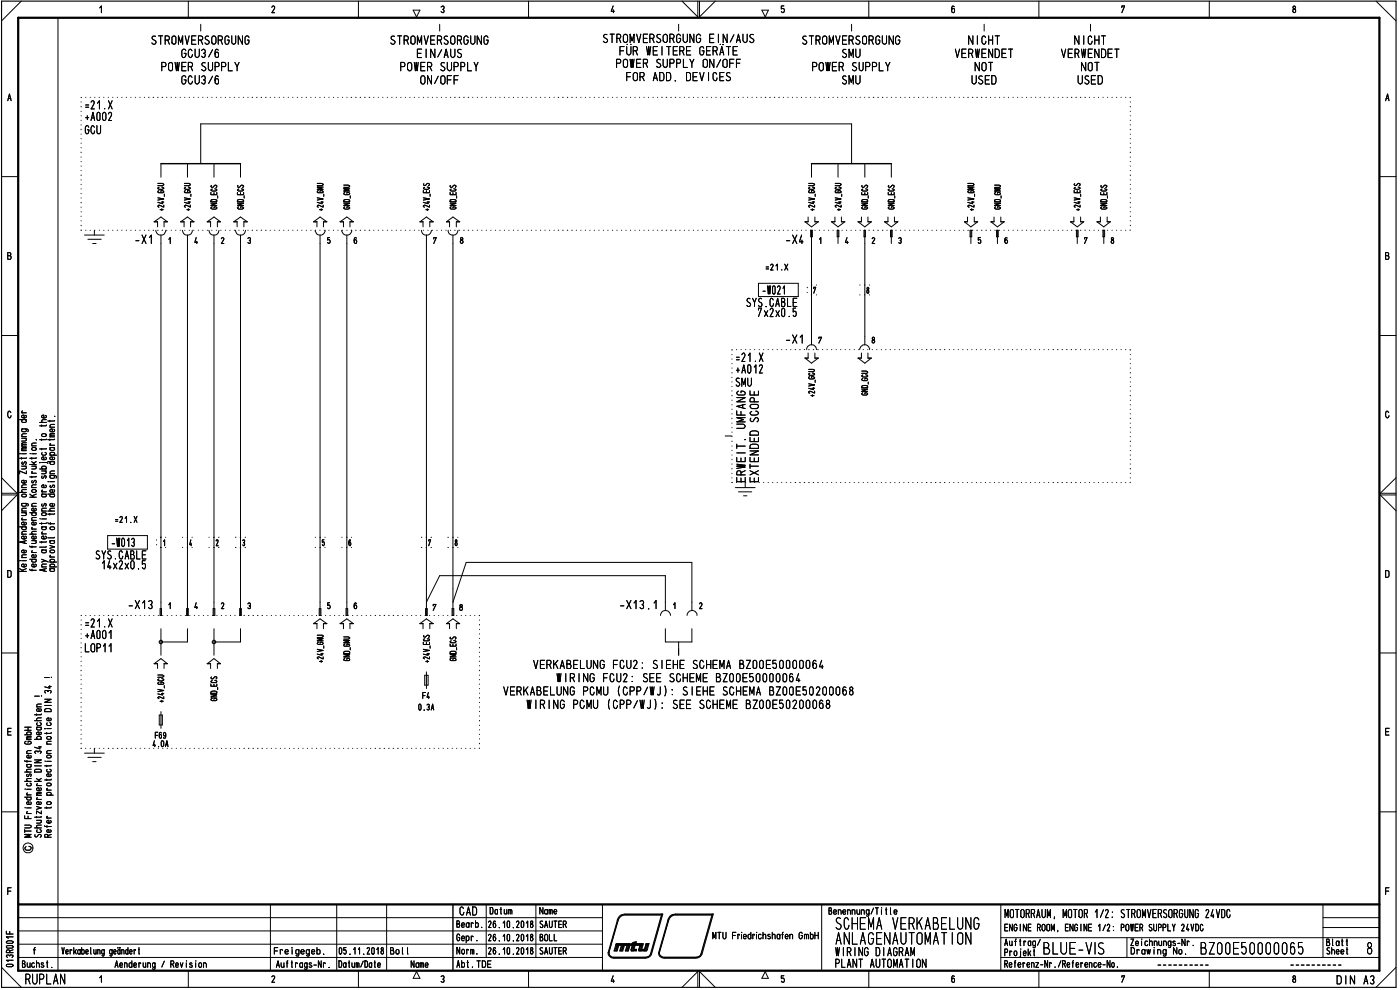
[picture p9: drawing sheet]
<svg xmlns="http://www.w3.org/2000/svg" width="420mm" height="297mm" viewBox="0 0 420 297" stroke-linecap="round" stroke-linejoin="round" font-family="sans-serif">
<defs><g id="words">
<text font-size="6" x="290.9" y="73.2">f5</text>
<g font-size="5.3">
<text x="250.5" y="279">SC</text>
<text x="267.8" y="279">ViKA31LU G</text>
<text x="250.7" y="283.5">ABLAG-\AUTOldT 0</text>
<text x="312.9" y="286.4">3LU1-V</text>
<text x="360.1" y="286.4">3200 50000065</text>
</g>
<g font-size="4.6">
<text x="285.4" y="4">6</text>
<text x="387.7" y="4">8</text>
<text x="415.7" y="30.4">A</text>
<text x="7.5" y="295.4">RUPLAN</text>
</g>
<g font-size="3.9">
<text x="255.2" y="9.5">1</text>
<text x="295" y="9.5">1</text>
<text x="327" y="9.5">1</text>
<text x="45.2" y="13.5">STROMVERSORGUNG</text>
<text x="54.3" y="17.4">GCU3/6</text>
<text x="116.9" y="13.5">STROMVERSORGUNG</text>
<text x="124.9" y="17.4">EIN/AUS</text>
<text x="180.7" y="13">STROMVERSORGUNG EIN/AUS</text>
<text x="185.7" y="16.7">FÜR WEITERE GERATE</text>
<text x="240.5" y="13.5">STROMVERSORGUNG</text>
<text x="252.5" y="17.4">SMU</text>
<text x="286.6" y="17.4">VERWENDET</text>
<text x="290.5" y="13.5">NICHT</text>
<text x="318.4" y="17.4">VERWENDET</text>
<text x="322.4" y="13.5">NICHT</text>
<text x="48.1" y="21.4">POWER SUPPLY</text>
<text x="119.9" y="21.4">POWER SUPPLY</text>
<text x="184.6" y="20.4">POWER SUPPLY ON/OFF</text>
<text x="243.5" y="21.4">POWER SUPPLY</text>
<text x="292.5" y="21.4">NOT</text>
<text x="324.4" y="21.4">NOT</text>
<text x="54.3" y="25.3">GCU3/6</text>
<text x="126" y="25.4">ON/OFF</text>
<text x="187.8" y="24.4">FOR ADD. DEVICES</text>
<text x="252.5" y="25.4">SMU</text>
<text x="291.5" y="25.4">USED</text>
<text x="323.3" y="25.4">USED</text>
<text x="24.9" y="32.9">.21.X</text>
<text x="25.3" y="36.3">+A002</text>
<text x="25.4" y="40.3">GCU</text>
<text x="40.5" y="73.2">-X1</text>
<text x="235.5" y="73.2">-X4</text>
<text x="228.5" y="88.4">1021</text>
<text x="223.8" y="92.1">SYS.CABLE</text>
<text x="227.2" y="95.2">7x2x0.5</text>
<text x="235.7" y="103.1">-X1</text>
<text x="220.2" y="108.6">.21.X</text>
<text x="220.6" y="112.1">+A012</text>
<text x="242" y="113.9">0</text>
<text x="220.6" y="116.2">SMU</text>
<text x="258.3" y="116.5">0</text>
<text x="28.5" y="167.9">SYS.CABLE</text>
<text x="33.3" y="164.2">-W013</text>
<text x="30.4" y="170.9">14x2x0.5</text>
<text x="38.2" y="182.8">-X13</text>
<text x="24.9" y="188.3">.21.X</text>
<text x="25.3" y="191.8">+A001</text>
<text x="25.3" y="195.7">LOP11</text>
<text x="160" y="200.7">VERKABELUNG FCU2: SIEHE SCHEMA BZOOE50000064</text>
<text x="151" y="208.7">VERKABELUNG PCMU (CPPAJ): SIEHE SCHEMA BZOOE50200068</text>
<text x="167" y="204.7">WIRING FCU2: SEE SCHEME BZOOE50000064</text>
<text x="158.1" y="212.8">WIRING PCMU (CPP/WJ): SEE SCHEME BZOOE50200068</text>
<text x="137.8" y="274.7">CAD</text>
<text x="301.5" y="275.5">MOTORRAUM, MOTOR 1/2: STROMVERSORGUNG 24VDC</text>
<text x="250.7" y="286.9">WIRING DIAGRAM</text>
<text x="250.4" y="290.4">PLANT AUTOMATION</text>
<text x="401" y="295.4">DIN A3/</text>
</g>
<g font-size="3.2">
<text x="81.2" y="4">2</text>
<text x="123.9" y="5">V</text>
<text x="132" y="4">3</text>
<text x="183" y="4">4</text>
<text x="228.5" y="5">V</text>
<text x="336.5" y="4">7</text>
<text x="2.2" y="30.4">A</text>
<text x="2.2" y="78">B</text>
<text x="58.1" y="73.2">4</text>
<text x="66.1" y="73.2">2</text>
<text x="98" y="73.2">5</text>
<text x="253.5" y="73.2">4</text>
<text x="259.1" y="73.2">i2</text>
<text x="269.5" y="73.2">3</text>
<text x="301.3" y="73.2">6</text>
<text x="325.3" y="73.2">7</text>
<text x="333.2" y="73.2">8</text>
<text x="415.7" y="78">B</text>
<text x="229.2" y="81.2">.21.X</text>
<text x="2.1" y="125.6">0</text>
<text x="220.3" y="120.7">:r</text>
<text x="224.8" y="134.7">cn</text>
<text x="34" y="156.9">.21.X</text>
<text x="2.2" y="173.4">D</text>
<text x="415.7" y="173.4">D</text>
<text x="98" y="182.8">5</text>
<text x="94.8" y="192.4">R</text>
<text x="102.8" y="192.4">=</text>
<text x="126.6" y="209.7">F4</text>
<text x="125.3" y="213.2">0.3A</text>
<text x="2" y="220.7">E</text>
<text x="46.4" y="221.7">F69</text>
<text x="415.5" y="220.7">E</text>
<text x="45.6" y="224.2">4.0A</text>
<text x="415.5" y="268.6">F</text>
<text x="146.9" y="274.4">Datum</text>
<text x="161.9" y="274.4">Name</text>
<text x="248.5" y="274.5">Benennung/Title</text>
<text x="136.9" y="278.4">Bearb.</text>
<text x="146.3" y="278.5">26.10.2018</text>
<text x="161.8" y="278.5">SAUTER</text>
<text x="213.8" y="281.9">MTU Friedrichshafen GmbH</text>
<text x="301.3" y="279.5">ENGINE ROOM, ENGINE 1/2: POWER SUPPLY 24VDC</text>
<text x="18.5" y="286.4">Verkabelung geändert</text>
<text x="82.1" y="286.4">Freigegeb.</text>
<text x="101.4" y="286.4">05.11.2018</text>
<text x="117" y="286.4">Bol l</text>
<text x="136.9" y="282.4">Gebr.</text>
<text x="137" y="286.4">Norm.</text>
<text x="146.3" y="282.4">26.10.2018</text>
<text x="146.3" y="286.4">26.10.2018</text>
<text x="161.8" y="286.4">SAUTER</text>
<text x="161.9" y="282.4">BOLL</text>
<text x="301.2" y="286.9">Projekt</text>
<text x="301.4" y="283.8">Auftrag/</text>
<text x="339.1" y="283.9">Zeichnungs-Nr.</text>
<text x="339.2" y="286.4">Drowing No.</text>
<text x="397.9" y="283.9">Blatt</text>
<text x="397.9" y="286.4">Sheet</text>
<text x="6.5" y="290.4">Buchst.</text>
<text x="34.4" y="290.4">Aenderung / Revision</text>
<text x="82.8" y="290.4">Auftrags-Nr.</text>
<text x="101.5" y="290.4">Datum/Date</text>
<text x="123.2" y="290.4">Name</text>
<text x="137" y="290.4">Abt.TDE</text>
<text x="301.3" y="290.4">Referenz-Nr./Reference-No.</text>
<text x="81.2" y="294.9">2</text>
<text x="132" y="294.9">3</text>
<text x="183" y="294.9">4</text>
<text x="234.1" y="294.9">5</text>
<text x="285.2" y="294.9">6</text>
<text x="336.3" y="294.9">7</text>
<text x="387.5" y="294.9">8</text>
</g>
<g font-size="2.1">
<text x="220.9" y="118.7">CD LU</text>
<text x="220.7" y="122.8">¢o</text>
<text x="220.8" y="124.7">LL CD</text>
<text x="224.8" y="120.7">CL</text>
<text x="223.2" y="132.7">• LU</text>
<text x="220.8" y="138.7">LU LU</text>
<text x="224.7" y="142.7">&gt;&lt;</text>
<text x="7.8" y="241.6">o</text>
<text x="10.8" y="241.6">&lt;tu o</text>
</g>
<g font-size="1.6">
<text x="243.1" y="63.3">.</text>
<text x="251.1" y="63.3">.</text>
<text x="13.2" y="208.1">et&quot;</text>
<text x="13.2" y="206.7">--et</text>
<text x="7.2" y="220.6">-0</text>
<text x="10.1" y="222">.30</text>
<text x="10.2" y="216.4">22</text>
<text x="7.2" y="223.4">CD</text>
<text x="7.8" y="226.2">C</text>
<text x="10.2" y="224.9">--et</text>
<text x="13.8" y="223.4">C</text>
<text x="13.8" y="226.2">C</text>
<text x="10.2" y="231.8">C7</text>
<text x="10.3" y="230.3">— t-t-t</text>
<text x="7.3" y="237.4">-</text>
<text x="7.8" y="236">c) c-</text>
<text x="13.8" y="238.8">CL</text>
<text x="7.1" y="240.2">1:7</text>
<text x="10.8" y="240.2">&lt;</text>
<text x="2.1" y="268.6">F</text>
<text x="1.6" y="280.4">11-</text>
<text x="1.7" y="286">CC</text>
</g>
<g font-size="1.4">
<text x="47.2" y="58">CD</text>
<text x="55.1" y="58">CD</text>
<text x="71.1" y="58.6">W</text>
<text x="126.9" y="57">es</text>
<text x="242.5" y="58">CD</text>
<text x="250.5" y="58">CD</text>
<text x="258.5" y="58.6">W</text>
<text x="266.4" y="56.4">&lt;A</text>
<text x="266.4" y="58.6">W</text>
<text x="298.3" y="58.6">CD</text>
<text x="322.1" y="58">ü</text>
<text x="330.2" y="58.6">W</text>
<text x="65.1" y="60.2">1</text>
<text x="242.4" y="62.3">NI</text>
<text x="242.5" y="61.3">^4.</text>
<text x="250.4" y="62.3">NI</text>
<text x="250.5" y="61.3">^4.</text>
<text x="290.2" y="62.3">NI</text>
<text x="290.2" y="60.2">&gt;t</text>
<text x="298.3" y="62.9">CD</text>
<text x="322.2" y="61.3">^4.</text>
<text x="330.1" y="62.9">CD</text>
<text x="258.4" y="114.4">CD</text>
<text x="258.4" y="118.7">CD</text>
<text x="102.9" y="198.4">Sei</text>
<text x="134.9" y="198.4">C9</text>
<text x="63.1" y="210.4">CD</text>
<text x="10.3" y="248.6">-C</text>
<text x="10.8" y="249.9">C.)</text>
<text x="13.2" y="251.4">CC</text>
</g>
</g></defs>
<g fill="none" stroke="#000" stroke-width=".3">
<path d="M6.4 .3l-5.9 6M17.4 5.3v286M29.9 2.4l.5-.6v2M56.5 .3v5M107.6 .3v5M158.6 .3v5M204.7 .3l4.7 4.8v-4.8M209.9 .3v4.8l4.8-4.8M235.2 1.8h-.7v.9a.56 .56 0 0 1 .9 .3 .56 .56 0 0 1-.7 .6l-.2-.1M260.7 .3v5M311.8 .3v5M362.9 .3v5"/>
<path d="M413 .3l6 6M.5 53h5M48.3 49.1v4.1M56.3 49.1v4.1M60.2 49.1v-11.9h195.4v11.9M64.2 49.1v4.1M72.2 49.1v4.1M243.5 49.1v4.1M251.5 49.1v4.1M259.5 49.1v4.1M267.5 49.1v4.1M414 53h5"/>
<path d="M.5 100.7h5M414 100.7h5M416.8 123.8a.48 .48 0 0 0-.6-.4 .48 .48 0 0 0-.4 .6v.7l.4 .6h.4l.3-.6M.5 148.5h4.6l-4.6 4.7M.5 143.3l4.6 4.7h-4.6M419 148.5h-4.8l4.8 4.7M419 143.3l-4.8 4.7h4.8M.5 195.9h5M48.3 188.6v8M56.3 188.6v4h-8M64.2 188.6v8M72.2 188.6v4h-8"/>
<path d="M199.7 188.6v4h7.9v-4M203.7 192.6v4M414 195.9h5M.5 243.6h5M7.4 247.6h1.5a.42 .42 0 0 1 .5 .4 .42 .42 0 0 1-.5 .4h-1.5M7.4 244.8v.8h2M7.4 248.9v.9M7.4 249.3h2M8 244.1h1.4M8 242.4h1.4M8.3 243.5l-.3 .4 .3 .2M8.4 244.9v.7"/>
<path d="M9.4 250.4h-2l1.6 .4-1.6 .4h2M414 243.6h5M3.3 266.4h-1v2M5.5 275.3h175.3M5.5 279.3h175.3M81.2 271.4v19.9M101 271.4v19.9M116 271.4v19.9M145.9 271.4v15.9M160.8 271.4v15.9M180.8 271.4v19.9M246.6 271.4v19.9"/>
<path d="M300.4 271.4v19.8M397 271.4v15.9M397 278.3h17M397 275.3h17M.5 290.2l5.9 6M1.9 282.6l.4-.3 1.3 .1a.34 .34 0 0 1 .3 .4 .34 .34 0 0 1-.4 .2h-1.3zM2 283.9l1.5-.2a.38 .38 0 0 1 .4 .4 .38 .38 0 0 1-.4 .4h-1.3l-.3-.4zM2.1 289.4l1.4-.1a.38 .38 0 0 1 .4 .4 .38 .38 0 0 1-.4 .4l-1.4-.1-.2-.3zM2.2 287.3l-.3-.4a.55 .55 0 0 1 .5-.4 .55 .55 0 0 1 .5 .4 .48 .48 0 0 1 .6-.4 .48 .48 0 0 1 .4 .5l-.3 .3M3.9 288.1h-2l.6 .4M3.9 281.1h-2l.6 .4M5.5 287.3h175.3"/>
<path d="M5.5 283.3h175.3M29.9 293.4l.5-.6v1.9M56.5 291.3v4.9M107.6 291.3v4.9M125 291.5l1 2h-2zM158.6 291.3v4.9M204.7 296.2l4.7-4.7v4.7M209.9 296.2v-4.7l4.8 4.7M229.7 291.5l.9 2h-2zM260.7 291.3v4.9M300.4 287.3h113.6M300.4 281.3h113.6"/>
<path d="M311.8 291.3v4.9M338.2 281.3v6M362.9 291.3v4.9M419 290.2l-6 6"/>
<circle cx="8.4" cy="254.4" r="1.49"/>
</g>
<path d="M48.3 49.1h23.9M243.5 49.1h24M135.9 271.4v19.9" fill="none" stroke="#000" stroke-width=".42"/>
<path d="M.5 .3h418.5v295.9h-418.5z" fill="none" stroke="#000" stroke-width=".34"/>
<path d="M5.5 5.3h408.5v286h-408.5zM5.5 271.4h408.5" fill="none" stroke="#000" stroke-width=".68"/>
<g fill="none" stroke="#000" stroke-width=".3">
<path d="M7.4 218.2h2M8.4 218.2v.9M7.4 228.2l.1 .2h1.9M7.4 231.6h2M8 229.4h1.1l.3 .6-.3 .2-.9-.1-.2-.4 .3-.3M8.1 228.2v.5M8.2 232.3a.37 .37 0 0 0-.2 .5 .37 .37 0 0 0 .4 .2l.4-.8 .6 .1-.2 .7M8.3 237.9l-.3 .4 .3 .2M9.2 226.7l.2 .2-.2 .5h-.9l-.3-.5 .7-.3v.8M9.4 233.6l-1.3 .1-.1 .5 .4 .2M9.4 230.8l-1.3 .1-.1 .5 .4 .2M9.4 221.4h-1.1l-.3 .2 .3 .3"/>
<path d="M9.4 221l-1.3 .1-.1 .1 .3 .2M9.4 229.4h-.2M7.4 247.6h1.5a.42 .42 0 0 1 .5 .4 .42 .42 0 0 1-.5 .4h-1.5M7.4 244.8v.8h2M7.4 248.9v.9M7.4 249.3h2M7.6 242.4h.1M8 244.1h1.4M8 242.4h1.4M8.3 243.5l-.3 .4 .3 .2M8.4 244.9v.7M9.4 250.4h-2l1.6 .4-1.6 .4h2"/>
</g>
<g fill="none" stroke="#000" stroke-width=".3">
<path d="M7.4 218.2h2M8.4 218.2v.9M10.4 208.9h1.4M11 218.2h1.1l.3 .6-.3 .2h-.8l-.3-.2 .3-.6M11 214.2v.4M11 212.1h1.4M12 216.8l.4 .4-.3 .5h-.8l-.3-.4 .2-.4M12.1 219.7l.3 .4-.4 .4-1-.2v-.5l.7-.2v.9M12.1 212.7l.3 .2-.3 .5h-.9l-.2-.5 .7-.3v.8M12.4 214.2l-.1 .3h-1.9M12.4 211.2l-1.2 .1-.2 .2 .2 .6M12.4 218.2l-.2 .1"/>
<path d="M7.4 228.2l.1 .2h1.9M7.4 231.6h2M8 229.4h1.1l.3 .6-.3 .2-.9-.1-.2-.4 .3-.3M8.1 228.2v.5M8.2 232.3a.37 .37 0 0 0-.2 .5 .37 .37 0 0 0 .4 .2l.4-.8 .6 .1-.2 .7M8.3 237.9l-.3 .4 .3 .2M9.2 226.7l.2 .2-.2 .5h-.9l-.3-.5 .7-.3v.8M9.4 233.6l-1.3 .1-.1 .5 .4 .2M9.4 230.8l-1.3 .1-.1 .5 .4 .2M9.4 221.4h-1.1l-.3 .2 .3 .3M9.4 221l-1.3 .1-.1 .1 .3 .2M9.4 229.4h-.2"/>
<path d="M10.4 228h2l-2 .9h2M10.7 226.1l-.3-.5a.55 .55 0 0 1 .5-.3 .55 .55 0 0 1 .5 .3 .48 .48 0 0 1 .5-.3 .48 .48 0 0 1 .4 .5l-.2 .3M11 238.7h1.4M11 233.6l1 .8M12.1 236.4l.3 .5-.4 .3-1-.1v-.5l.2-.2h.5v.8M12.4 238.2h-1.2l-.2 .2 .2 .3M12.4 237.7h-1.2l-.2 .3 .4 .2M12.4 233.6l-.8 .4M7.6 242.4h.1M10.5 250.4a.43 .43 0 0 0 .1 .7 .43 .43 0 0 0 .6-.1 .56 .56 0 0 1 .6-.7 .56 .56 0 0 1 .5 .7l-.2 .2M11 242l1.4 .4-1.4 .4M11 246.1h1.4"/>
<path d="M11 244.9v.5M12 246.1a.42 .42 0 0 1 .4 .4 .42 .42 0 0 1-.4 .5h-1M12.4 244.9l-.1 .3h-1.9M12.4 243.3v.9l-1.4-.9v.9"/>
</g>
<g fill="none" stroke="#000" stroke-width=".3">
<path d="M10.4 208.9h1.4M11 218.2h1.1l.3 .6-.3 .2h-.8l-.3-.2 .3-.6M11 214.2v.4M11 212.1h1.4M12 216.8l.4 .4-.3 .5h-.8l-.3-.4 .2-.4M12.1 219.7l.3 .4-.4 .4-1-.2v-.5l.7-.2v.9M12.1 212.7l.3 .2-.3 .5h-.9l-.2-.5 .7-.3v.8M12.5 208.9h.1M12.4 214.2l-.1 .3h-1.9M12.4 211.2l-1.2 .1-.2 .2 .2 .6M12.4 218.2l-.2 .1M10.4 228h2l-2 .9h2"/>
<path d="M10.7 226.1l-.3-.5a.55 .55 0 0 1 .5-.3 .55 .55 0 0 1 .5 .3 .48 .48 0 0 1 .5-.3 .48 .48 0 0 1 .4 .5l-.2 .3M11 238.7h1.4M11 233.6l1 .8M12.1 236.4l.3 .5-.4 .3-1-.1v-.5l.2-.2h.5v.8M12.4 238.2h-1.2l-.2 .2 .2 .3M12.4 237.7h-1.2l-.2 .3 .4 .2M12.4 233.6l-.8 .4M10.5 250.4a.43 .43 0 0 0 .1 .7 .43 .43 0 0 0 .6-.1 .56 .56 0 0 1 .6-.7 .56 .56 0 0 1 .5 .7l-.2 .2M11 242l1.4 .4-1.4 .4M11 246.1h1.4M11 244.9v.5M12 246.1a.42 .42 0 0 1 .4 .4 .42 .42 0 0 1-.4 .5h-1"/>
<path d="M12.4 244.9l-.1 .3h-1.9M12.4 243.3v.9l-1.4-.9v.9"/>
</g>
<g fill="none" stroke="#000" stroke-width=".3">
<path d="M12.5 208.9h.1M14 233.8v.4M14 237.1h1.4M14 228.4h1.4M14.1 235.1l1.1-.1 .2 .5-1 .3-.4-.3zM14.3 236.6h-.3l.3 .5M14.9 230.8l.5 .3-.4 .5h-.7l-.3-.2 .2-.5M15.1 232.2l.3 .3-.3 .5h-.8l-.3-.3 .1-.4 .6-.1v.8M15.4 233.8l-.1 .2h-1.9M13.4 247.7l.1 .3h1.9M14 245.4h1.4M14 242.1v.5"/>
<path d="M14.1 247.7v.5M14.3 244.9l-.3 .1 .3 .4M15.1 249l.3 .4-.5 .4-.8-.2v-.5l.6-.2v.9M15.1 246.2l.3 .4-.5 .4-.8-.2v-.5l.6-.2v.9M15.4 242.1l-.1 .3h-1.9"/>
</g>
<g fill="none" stroke="#000" stroke-width=".3">
<path d="M13.4 212.9l.6-.3 1 .1 .4 .3v.5h-2zM13.4 209.8h2l-2 .9h2M13.4 211.7h2M13.4 203.3h1.4M13.5 218.6h.1M14 219.8v.4M14 218.6h1.4M14.9 216.8l.5 .4-.4 .5h-.7l-.3-.3 .2-.5M15.1 215.5l.3 .2-.3 .5h-.8l-.3-.5 .4-.3h.3v.8M15.4 219.8v.2h-2M13.6 228.4h.1M14.1 226.7h1.1l.2 .5-1 .2-.4-.2z"/>
<path d="M14.1 221.1h1.1l.2 .5-1 .2-.4-.2z"/>
</g>
<g fill="none" stroke="#000" stroke-width=".3">
<path d="M15.5 203.3h.1M14 233.8v.4M14 237.1h1.4M14 228.4h1.4M14.1 235.1l1.1-.1 .2 .5-1 .3-.4-.3zM14.3 236.6h-.3l.3 .5M14.9 230.8l.5 .3-.4 .5h-.7l-.3-.2 .2-.5M15.1 232.2l.3 .3-.3 .5h-.8l-.3-.3 .1-.4 .6-.1v.8M15.4 233.8l-.1 .2h-1.9M13.4 247.7l.1 .3h1.9M14 245.4h1.4M14 242.1v.5"/>
<path d="M14.1 247.7v.5M14.3 244.9l-.3 .1 .3 .4M15.1 249l.3 .4-.5 .4-.8-.2v-.5l.6-.2v.9M15.1 246.2l.3 .4-.5 .4-.8-.2v-.5l.6-.2v.9M15.4 242.1l-.1 .3h-1.9"/>
</g>
<g fill="none" stroke="#000" stroke-width=".3">
<path d="M13.4 212.9l.6-.3 1 .1 .4 .3v.5h-2zM13.4 209.8h2l-2 .9h2M13.4 211.7h2M13.4 203.3h1.4M13.5 218.6h.1M14 219.8v.4M14 218.6h1.4M14.9 216.8l.5 .4-.4 .5h-.7l-.3-.3 .2-.5M15.1 215.5l.3 .2-.3 .5h-.8l-.3-.5 .4-.3h.3v.8M15.4 219.8v.2h-2M13.6 228.4h.1M14.1 226.7h1.1l.2 .5-1 .2-.4-.2z"/>
<path d="M14.1 221.1h1.1l.2 .5-1 .2-.4-.2z"/>
</g>
<g fill="none" stroke="#000" stroke-width=".3">
<path d="M12.5 158.1h1.1l.3 .5-.3 .3h-.8l-.3-.3 .3-.5M12.5 156.9v.4M12.5 155.7h1.4M12.7 159.6l-.2 .3 .3 .3M13.9 156.9l-.1 .2h-1.9M13.9 158.1l-.2 .1M12.5 167.8l1.9 .9M12.5 165h1.1l.3 .4-.1 .3-.2 .2-.9-.1-.2-.4 .3-.4M12.5 170.1h1.4M12.5 162.5v.4M12.5 160.2h1.4M13.2 170.8v.6"/>
<path d="M13.7 160.9l.2 .5-.4 .3-.9-.2-.1-.4 .7-.2v.8M13.7 168.2l-1.2 .5M13.9 170.6l-2 .4 2 .4M13.9 169.2h-1.2l-.2 .5 .2 .4M13.9 164l-.1 .2h-1.9M13.9 162.5l-.1 .1h-1.9M13.9 165l-.2 .1M15.5 203.3h.1M8.7 253.9a.6 .6 0 0 1 .7 .6 .6 .6 0 0 1-.6 .6h-.8l-.4-.3-.1-.5 .3-.3"/>
</g>
<g fill="none" stroke="#000" stroke-width=".3">
<path d="M11.9 126.7h2M12 138.8h.1M12.5 138.8h1.5l.4 .2M12.5 130.4l1-.3a.42 .42 0 0 1 .4 .5 .42 .42 0 0 1-.4 .4l-.8-.1zM12.5 127.5v.4M12.5 131.7v.5M12.5 134.5v.5M13.5 135.7l.4 .4-.3 .5-.9-.1-.2-.3 .2-.4M13.7 137.2l.2 .2-.2 .5h-1l-.2-.5 .7-.3v.8M13.7 124.6l.2 .3-.1 .3-.9 .2a.45 .45 0 0 1-.4-.6 .45 .45 0 0 1 .7-.3v.9M13.9 134.5l-.1 .2h-1.9M13.9 131.7l-.1 .2h-1.9"/>
<path d="M13.9 127.5l-.1 .3h-1.9M13.9 125.9l-1.3 .2v.6h.3M11.9 140.7h2M12.1 155.7h.1M12.5 148.3h1.1l.3 .3-.1 .3-.2 .2-.9-.1-.2-.4 .3-.3M12.5 158.1h1.1l.3 .5-.3 .3h-.8l-.3-.3 .3-.5M12.5 153.3h1.4M12.5 147.6h1.4M12.5 141.3h1.4M12.5 156.9v.4M12.5 155.7h1.4M12.6 154l.9-.2a.42 .42 0 0 1 .4 .5 .42 .42 0 0 1-.4 .4l-.8-.1z"/>
<path d="M12.7 151.2a.37 .37 0 0 0-.2 .5 .37 .37 0 0 0 .4 .2l.3-.7a.41 .41 0 0 1 .7 .1 .41 .41 0 0 1-.2 .6M12.7 142.8a.37 .37 0 0 0-.2 .5 .37 .37 0 0 0 .4 .2l.3-.5a.33 .33 0 0 1 .6-.2 .33 .33 0 0 1 0 .5l-.1 .2M12.7 147.1l-.2 .2 .3 .3M12.7 159.6l-.2 .3 .3 .3M12.8 140.7l-.3-.3 .3-.5h.8l.3 .3-.3 .5M13.5 141.3a.42 .42 0 0 1 .4 .4 .42 .42 0 0 1-.4 .5h-1M13.7 145.5l.2 .3-.2 .5h-1l-.2-.5 .7-.3v.8M13.9 152.5h-1.2l-.2 .4 .2 .4M13.9 156.9l-.1 .2h-1.9M13.9 148.3h-.2M13.9 158.1l-.2 .1M12.5 167.8l1.9 .9"/>
<path d="M12.5 165h1.1l.3 .4-.1 .3-.2 .2-.9-.1-.2-.4 .3-.4M12.5 162.5v.4M12.5 170.1h1.4M12.5 160.2h1.4M13.2 170.8v.6M13.7 160.9l.2 .5-.4 .3-.9-.2-.1-.4 .7-.2v.8M13.7 168.2l-1.2 .5M13.9 170.6l-2 .4 2 .4M13.9 169.2h-1.2l-.2 .5 .2 .4M13.9 164l-.1 .2h-1.9M13.9 162.5l-.1 .1h-1.9M13.9 165l-.2 .1"/>
</g>
<g fill="none" stroke="#000" stroke-width=".3">
<path d="M5.9 125.9h2M6 136.1h.1M6.5 128.7l1.8 .1 .2 .3-.2 .4M6.5 139.9h1.4M6.5 137.3v.5M6.5 136.1h1.4M6.5 135.2h1.4M6.5 133.9h1.4M6.5 131.5h1.4M6.5 131h1.4M6.5 123.9h1.4M6.7 138.6a.36 .36 0 0 0-.2 .5 .36 .36 0 0 0 .5 .2 .6 .6 0 0 1 .8-.6l-.1 .7"/>
<path d="M6.7 123.3l-.2 .2 .3 .4M6.8 128.7l-.3 .3 .3 .5h.8l.3-.2-.3-.6M6.8 125.9l-.3 .3 .3 .5h.8l.3-.2-.3-.6M7.5 139.9l.4 .3-.1 .3-1.3 .2M7.5 131.5l.4 .3-.1 .4-1.3 .1M7.7 124.6l.2 .5-.4 .3-.9-.2v-.5l.6-.2v.9M7.9 137.3l-.1 .2h-1.9M7.9 134.7h-1.2l-.2 .3 .2 .2M7.9 134.3h-1.2l-.2 .2 .4 .2M7.9 133.3h-1.2l-.2 .3 .2 .3M7.9 132.8l-1.3 .1v.4h.3M7.9 130.1l-1.3 .2 .1 .7"/>
<path d="M8.9 139.4h2M9.5 139.9h1.4M9.5 136.1h1.4M9.5 137.3v.5M9.5 138.5l1 .9M10.5 139.9l.4 .3-.2 .4-1.2 .1M10.9 137.3v.2h-2M10.9 138.5l-.9 .4M11.9 126.7h2M12 138.8h.1M12.5 138.8h1.5l.4 .2M12.5 130.4l1-.3a.42 .42 0 0 1 .4 .5 .42 .42 0 0 1-.4 .4l-.8-.1z"/>
<path d="M12.5 127.5v.4M12.5 131.7v.5M12.5 134.5v.5M13.5 135.7l.4 .4-.3 .5-.9-.1-.2-.3 .2-.4M13.7 137.2l.2 .2-.2 .5h-1l-.2-.5 .7-.3v.8M13.7 124.6l.2 .3-.1 .3-.9 .2a.45 .45 0 0 1-.4-.6 .45 .45 0 0 1 .7-.3v.9M13.9 134.5l-.1 .2h-1.9M13.9 131.7l-.1 .2h-1.9M13.9 127.5l-.1 .3h-1.9M13.9 125.9l-1.3 .2v.6h.3M5.9 158.1h2M5.9 147.7h2"/>
<path d="M6.5 151l1.8 .1 .2 .4-.2 .3M6.5 153.3h1.4M6.5 156h1.4M6.5 153.8h1.4M6.5 146.3h1.4M6.6 148.4l.9-.1 .3 .1 .1 .4-1 .3-.3-.2zM6.7 155.4l-.2 .3 .3 .3M6.8 158.1l-.3 .2 .3 .6 .9-.1 .2-.5-.3-.2M6.8 151l-.3 .4 .3 .5 1-.2 .1-.3-.3-.4M7.5 153.8a.42 .42 0 0 1 .4 .5 .42 .42 0 0 1-.4 .4h-1M7.7 156.7l.2 .3-.2 .5h-1l-.2-.4 .1-.3 .6-.2v.9M7.7 144.2l.2 .4-.4 .3-.9-.1-.1-.4 .7-.3v.8"/>
<path d="M7.9 159.4l-1.3 .2 .1 .7M7.9 152.5l-1.3 .1 .1 .7M7.9 146.9l-1.3 .1-.1 .4 .4 .3M7.9 145.5l-1.3 .1 .1 .7M7.9 141.3v.9l-2-.9v.9M8.9 153.8h2M8.9 149.2h2M8.9 148.3l1.2 .9M9.5 147.2l.4-.3h.6l.4 .3v.2l-.2 .3h-.8zM9.5 146.3h1.4M9.5 158.7h1.4M9.5 156.1h1.4"/>
<path d="M9.5 151.9h1.4M9.5 142.9v.4M9.5 142h1.4M9.7 158.2l-.2 .4 .3 .1M9.7 144.2a.36 .36 0 0 0-.2 .4 .36 .36 0 0 0 .4 .3 .6 .6 0 0 1 .9-.6l-.1 .6M9.7 141.5l-.2 .3 .3 .2M9.8 153.8l-.3 .2v.5l.3 .2 1-.2 .1-.3-.4-.4M10.6 156.7l.3 .3-.3 .5h-.9l-.1-.7 .6-.2v.9M10.6 152.5l.3 .5-.4 .3-.8-.1-.2-.5 .2-.2h.5v.8M10.9 159.4l-1.3 .2-.1 .5 .4 .2M10.9 155.3l-1.3 .1 .1 .7M10.9 151l-1.3 .2 .1 .7"/>
<path d="M10.9 145.5l-1.3 .1 .1 .7M10.9 142.9v.2h-2M10.9 148.3l-1.3 .5M11.9 140.7h2M12.1 155.7h.1M12.5 148.3h1.1l.3 .3-.1 .3-.2 .2-.9-.1-.2-.4 .3-.3M12.5 153.3h1.4M12.5 147.6h1.4M12.5 141.3h1.4M12.6 154l.9-.2a.42 .42 0 0 1 .4 .5 .42 .42 0 0 1-.4 .4l-.8-.1zM12.7 151.2a.37 .37 0 0 0-.2 .5 .37 .37 0 0 0 .4 .2l.3-.7a.41 .41 0 0 1 .7 .1 .41 .41 0 0 1-.2 .6M12.7 142.8a.37 .37 0 0 0-.2 .5 .37 .37 0 0 0 .4 .2l.3-.5a.33 .33 0 0 1 .6-.2 .33 .33 0 0 1 0 .5l-.1 .2"/>
<path d="M12.7 147.1l-.2 .2 .3 .3M12.8 140.7l-.3-.3 .3-.5h.8l.3 .3-.3 .5M13.5 141.3a.42 .42 0 0 1 .4 .4 .42 .42 0 0 1-.4 .5h-1M13.7 145.5l.2 .3-.2 .5h-1l-.2-.5 .7-.3v.8M13.9 152.5h-1.2l-.2 .4 .2 .4M13.9 148.3h-.2M5.9 171.4h2M5.9 170.6l1.3 .8M6 168.2h.1M6.5 168.2h1.4M6.5 167.3h1.4M6.5 160.3h1.4"/>
<path d="M7.3 162.4v.6M7.7 169.2l.2 .6-.4 .3-.9-.2-.1-.4 .2-.3h.5v.9M7.7 165.1l.2 .4-.4 .4-.9-.2v-.5l.6-.2v.9M7.7 160.9l.2 .5-.4 .3-.9-.2-.1-.4 .2-.2h.5v.8M7.9 166.5h-1.3l.1 .8M7.9 162.2l-2 .4 2 .5M7.9 170.6l-1.3 .5M8.9 170.8l.2 .3h1.8M8.9 163.8l.1 .3h1.9M8.9 160.3h2M8.9 167.8h2M9.5 165.8h1.4"/>
<path d="M9.5 162.2h1.4M9.6 163.8v.5M9.6 170.8v.5M9.7 165.2l-.2 .4 .3 .2M9.8 167.8l-.3 .2v.5l.3 .2 1-.2 .1-.4-.4-.3M10.5 162.2l.4 .4-.2 .4-1.2 .1M10.6 169.2l.3 .6-.4 .3-.8-.1-.2-.5 .2-.3h.5v.9M10.6 166.5l.3 .5-.4 .3-.8-.1-.2-.5 .2-.2h.5v.8M10.6 160.9l.3 .5-.4 .3-.8-.1-.2-.5 .2-.2h.5v.8"/>
</g>
<g fill="none" stroke="#000" stroke-width=".3">
<path d="M8.9 139.4h2M9.1 136.1h.1M9.5 133.8h1.4M9.5 137.3v.5M9.5 139.9h1.4M9.5 138.5l1 .9M9.5 136.1h1.4M9.7 134.4h1l.2 .5-1 .2-.4-.2zM10.5 139.9l.4 .3-.2 .4-1.2 .1M10.9 132.9l-1.3 .2 .1 .7M10.9 132h.1M10.9 137.3v.2h-2"/>
<path d="M10.9 138.5l-.9 .4M8.9 153.8h2M8.9 149.2h2M8.9 148.3l1.2 .9M9.5 147.2l.4-.3h.6l.4 .3v.2l-.2 .3h-.8zM9.5 158.7h1.4M9.5 156.1h1.4M9.5 151.9h1.4M9.5 146.3h1.4M9.5 142.9v.4M9.5 142h1.4M9.7 158.2l-.2 .4 .3 .1"/>
<path d="M9.7 144.2a.36 .36 0 0 0-.2 .4 .36 .36 0 0 0 .4 .3 .6 .6 0 0 1 .9-.6l-.1 .6M9.7 141.5l-.2 .3 .3 .2M9.8 153.8l-.3 .2v.5l.3 .2 1-.2 .1-.3-.4-.4M10.6 156.7l.3 .3-.3 .5h-.9l-.1-.7 .6-.2v.9M10.6 152.5l.3 .5-.4 .3-.8-.1-.2-.5 .2-.2h.5v.8M10.9 159.4l-1.3 .2-.1 .5 .4 .2M10.9 155.3l-1.3 .1 .1 .7M10.9 151l-1.3 .2 .1 .7M10.9 145.5l-1.3 .1 .1 .7M10.9 142.9v.2h-2M10.9 148.3l-1.3 .5M8.9 170.8l.2 .3h1.8"/>
<path d="M8.9 163.8l.1 .3h1.9M8.9 167.8h2M8.9 160.3h2M9.5 165.8h1.4M9.5 162.2h1.4M9.6 163.8v.5M9.6 170.8v.5M9.7 165.2l-.2 .4 .3 .2M9.8 167.8l-.3 .2v.5l.3 .2 1-.2 .1-.4-.4-.3M10.5 162.2l.4 .4-.2 .4-1.2 .1M10.6 169.2l.3 .6-.4 .3-.8-.1-.2-.5 .2-.3h.5v.9M10.6 166.5l.3 .5-.4 .3-.8-.1-.2-.5 .2-.2h.5v.8"/>
<path d="M10.6 160.9l.3 .5-.4 .3-.8-.1-.2-.5 .2-.2h.5v.8"/>
</g>
<g fill="none" stroke="#000" stroke-width=".3">
<path d="M9.1 136.1h.1M9.5 133.8h1.4M9.7 134.4h1l.2 .5-1 .2-.4-.2zM10.9 132.9l-1.3 .2 .1 .7M10.9 132h.1M14.4 138.5h2M14.9 134.3h1.1l.4 .6-.4 .2h-.7l-.4-.2 .4-.6M14.9 126.2v.4M14.9 131.7v.5M14.9 136.6h2.1M14.9 133.6h1.5M14.9 131.1h1.5"/>
<path d="M14.9 128.2h1.5M15.2 133.1l-.3 .2 .4 .3M15.3 138.5l-.4 .4 .4 .5 .9-.1 .2-.4-.4-.4M15.4 136.6a.42 .42 0 0 1-.5-.5 .42 .42 0 0 1 .5-.4l1 .3v.3l-.4 .3M16.1 137.2l.3 .2-.3 .5h-.9l-.3-.5 .8-.3v.8M16.1 128.8l.3 .2-.3 .5h-.9l-.3-.5 .8-.3v.8M16.4 131.7l-.1 .2h-1.9M16.4 130.6h-1.2l-.3 .2 .3 .3M16.4 130h-1l-.5 .3 .5 .3M16.4 127.3l-1.3 .2 .1 .7M16.4 126.2l-.1 .1h-1.9M16.4 134.3l-.2 .1"/>
<path d="M14.4 156.8l.2 .3h1.8M14.4 153.3h2M14.4 148.3h2M14.4 144.5h.1M14.9 142.7h1.8l.3 .4-.2 .3M14.9 154.1v.4M14.9 144.5h1.5M14.9 142.2h1.5M15 158.2l1-.1 .4 .2v.3l-.4 .3h-.6l-.4-.2zM15.1 156.8v.5M15.2 145.6a.33 .33 0 0 0-.1 .6 .33 .33 0 0 0 .5-.2l.1-.2a.33 .33 0 0 1 .5-.2 .33 .33 0 0 1 .1 .4l-.2 .3M15.3 148.3l-.4 .3 .4 .5 1-.2 .1-.3-.4-.3"/>
<path d="M15.3 142.7l-.4 .3 .4 .5 1-.2 .1-.3-.4-.3M16.1 151.1l.3 .3-.3 .5h-.9l-.3-.3 .1-.4 .7-.2v.9M16.1 147l.3 .4-.4 .3-1-.1-.1-.4 .8-.3v.8M16.4 154.1l-.1 .2h-1.9M16.4 152.5l-1.3 .1-.2 .4 .5 .3M16.4 141.3l-1.3 .2 .1 .7M14.9 170.6h1.1l.4 .3-.1 .4-.3 .1-1-.1-.1-.4 .4-.3M14.9 163.7l1.5 .4-1.5 .4M14.9 162.2l1.3 .1 .1 .6-1 .2-.4-.4 .4-.5M14.9 170.1h2.1M14.9 168.7h2.1M14.9 167.1h1.5"/>
<path d="M15 165.2l1-.2 .3 .2 .1 .4-1 .3-.4-.2zM15.2 166.6l-.3 .3 .4 .2M15.4 170.1a.42 .42 0 0 1-.5-.4 .42 .42 0 0 1 .5-.5l1 .3-.1 .4-.3 .2M15.4 168.7a.42 .42 0 0 1-.5-.5 .42 .42 0 0 1 .5-.4l.9 .2 .1 .4-.4 .3M16.4 161.2l-.1 .2h-1.9M16.4 170.6l-.2 .1M16.4 162.2l-.2 .1"/>
</g>
<g fill="none" stroke="#000" stroke-width=".3">
<path d="M14.4 138.5h2M14.9 134.3h1.1l.4 .6-.4 .2h-.7l-.4-.2 .4-.6M14.9 126.2v.4M14.9 131.7v.5M14.9 136.6h2.1M14.9 133.6h1.5M14.9 131.1h1.5M14.9 128.2h1.5M15.2 133.1l-.3 .2 .4 .3M15.3 138.5l-.4 .4 .4 .5 .9-.1 .2-.4-.4-.4M15.4 136.6a.42 .42 0 0 1-.5-.5 .42 .42 0 0 1 .5-.4l1 .3v.3l-.4 .3M16.1 137.2l.3 .2-.3 .5h-.9l-.3-.5 .8-.3v.8"/>
<path d="M16.1 128.8l.3 .2-.3 .5h-.9l-.3-.5 .8-.3v.8M16.5 125h.1M16.4 131.7l-.1 .2h-1.9M16.4 130.6h-1.2l-.3 .2 .3 .3M16.4 130h-1l-.5 .3 .5 .3M16.4 127.3l-1.3 .2 .1 .7M16.4 126.2l-.1 .1h-1.9M16.4 134.3l-.2 .1M14.4 156.8l.2 .3h1.8M14.4 153.3h2M14.4 148.3h2M14.4 144.5h.1"/>
<path d="M14.9 142.7h1.8l.3 .4-.2 .3M14.9 154.1v.4M14.9 144.5h1.5M14.9 142.2h1.5M15 158.2l1-.1 .4 .2v.3l-.4 .3h-.6l-.4-.2zM15.1 156.8v.5M15.2 145.6a.33 .33 0 0 0-.1 .6 .33 .33 0 0 0 .5-.2l.1-.2a.33 .33 0 0 1 .5-.2 .33 .33 0 0 1 .1 .4l-.2 .3M15.3 148.3l-.4 .3 .4 .5 1-.2 .1-.3-.4-.3M15.3 142.7l-.4 .3 .4 .5 1-.2 .1-.3-.4-.3M16.1 151.1l.3 .3-.3 .5h-.9l-.3-.3 .1-.4 .7-.2v.9M16.1 147l.3 .4-.4 .3-1-.1-.1-.4 .8-.3v.8M16.4 154.1l-.1 .2h-1.9"/>
<path d="M16.4 152.5l-1.3 .1-.2 .4 .5 .3M16.4 141.3l-1.3 .2 .1 .7M14.9 170.6h1.1l.4 .3-.1 .4-.3 .1-1-.1-.1-.4 .4-.3M14.9 163.7l1.5 .4-1.5 .4M14.9 162.2l1.3 .1 .1 .6-1 .2-.4-.4 .4-.5M14.9 170.1h2.1M14.9 168.7h2.1M14.9 167.1h1.5M15 165.2l1-.2 .3 .2 .1 .4-1 .3-.4-.2zM15.2 166.6l-.3 .3 .4 .2M15.4 170.1a.42 .42 0 0 1-.5-.4 .42 .42 0 0 1 .5-.5l1 .3-.1 .4-.3 .2M15.4 168.7a.42 .42 0 0 1-.5-.5 .42 .42 0 0 1 .5-.4l.9 .2 .1 .4-.4 .3"/>
<path d="M16.4 161.2l-.1 .2h-1.9M16.4 170.6l-.2 .1M16.4 162.2l-.2 .1"/>
</g>
<g fill="none" stroke="#000" stroke-width=".3">
<path d="M60.2 7.3v2M132 7.3v2M203.7 7.3v2M35.2 29.2h.1M36.5 29.2h.1M37.9 29.2h.1M39.2 29.2h.1M40.6 29.2h.1M42 29.2h.1M43.3 29.2h.1M44.6 29.2h.1M45.9 29.2h.2"/>
<path d="M47.3 29.2h.2M48.6 29.2h.2M50 29.2h.1M51.3 29.2h.1M52.7 29.2h.1M54.1 29.2h.1M55.4 29.2h.1M56.8 29.2h.1M58.1 29.2h.1M59.5 29.2h.1M60.8 29.2h.1M62.2 29.2h.1"/>
<path d="M63.5 29.2h.1M64.9 29.2h.1M66.3 29.2h.1M67.6 29.2h.1M69 29.2h.1M70.3 29.2h.1M71.7 29.2h.1M73 29.2h.1M74.4 29.2h.1M75.6 29.2h.2M77 29.2h.2M78.4 29.2h.1"/>
<path d="M79.7 29.2h.2M81.1 29.2h.1M82.4 29.2h.1M83.8 29.2h.1M85.1 29.2h.1M86.5 29.2h.1M87.8 29.2h.1M89.2 29.2h.1M90.6 29.2h.1M91.9 29.2h.1M93.3 29.2h.1M94.6 29.2h.1"/>
<path d="M96 29.2h.1M97.3 29.2h.1M98.7 29.2h.1M100 29.2h.1M101.4 29.2h.1M102.7 29.2h.1M104.1 29.2h.1M105.4 29.2h.1M106.7 29.2h.2M108.1 29.2h.1M109.4 29.2h.2M110.8 29.2h.2"/>
<path d="M112.1 29.2h.1M113.5 29.2h.1M114.9 29.2h.1M116.2 29.2h.1M117.6 29.2h.1M118.9 29.2h.1M120.3 29.2h.1M121.6 29.2h.1M123 29.2h.1M124.3 29.2h.1M125.7 29.2h.1M127 29.2h.1"/>
<path d="M128.4 29.2h.1M129.8 29.2h.1M131.1 29.2h.1M132.5 29.2h.1M133.8 29.2h.1M135.2 29.2h.1M136.4 29.2h.2M137.8 29.2h.2M139.1 29.2h.2M140.5 29.2h.2M141.9 29.2h.1M143.2 29.2h.1"/>
<path d="M144.6 29.2h.1M145.9 29.2h.1M147.3 29.2h.1M148.6 29.2h.1M150 29.2h.1M151.3 29.2h.1M152.7 29.2h.1M154.1 29.2h.1M155.4 29.2h.1M156.8 29.2h.1M158.1 29.2h.1M159.5 29.2h.1"/>
<path d="M160.8 29.2h.1M162.2 29.2h.1M163.5 29.2h.1M164.9 29.2h.1M166.2 29.2h.1M167.5 29.2h.2M168.9 29.2h.1M170.2 29.2h.2M171.6 29.2h.1M172.9 29.2h.1M174.3 29.2h.1M175.6 29.2h.1"/>
<path d="M177 29.2h.1M178.4 29.2h.1M179.7 29.2h.1M181.1 29.2h.1M182.4 29.2h.1M183.8 29.2h.1M185.1 29.2h.1M186.5 29.2h.1M187.8 29.2h.1M189.2 29.2h.1M190.5 29.2h.1M191.9 29.2h.1"/>
<path d="M193.3 29.2h.1M194.6 29.2h.1M196 29.2h.1M197.3 29.2h.1M198.6 29.2h.2M199.9 29.2h.2M201.3 29.2h.2M202.6 29.2h.2M204 29.2h.1M205.4 29.2h.1M206.7 29.2h.1M208.1 29.2h.1"/>
<path d="M209.4 29.2h.1M210.8 29.2h.1M212.1 29.2h.1M213.5 29.2h.1M214.8 29.2h.1M216.2 29.2h.1M217.6 29.2h.1M218.9 29.2h.1M220.3 29.2h.1M221.6 29.2h.1M223 29.2h.1M224.3 29.2h.1"/>
<path d="M225.7 29.2h.1M227 29.2h.1M228.4 29.2h.1M229.7 29.2h.1M231 29.2h.2M232.4 29.2h.1M233.7 29.2h.2M235.1 29.2h.1M236.4 29.2h.1M237.8 29.2h.1M239.1 29.2h.1M240.5 29.2h.1"/>
<path d="M241.9 29.2h.1M243.2 29.2h.1M244.6 29.2h.1M245.9 29.2h.1M247.3 29.2h.1M248.6 29.2h.1M250 29.2h.1M251.3 29.2h.1M252.7 29.2h.1M254 29.2h.1M255.4 29.2h.1M256.8 29.2h.1"/>
<path d="M258.1 29.2h.1M259.5 29.2h.1M260.7 29.2h.2M262.1 29.2h.2M263.4 29.2h.2M264.8 29.2h.2M266.1 29.2h.1M267.5 29.2h.1M268.9 29.2h.1M270.2 29.2h.1M271.6 29.2h.1M272.9 29.2h.1"/>
<path d="M274.3 29.2h.1M275.6 29.2h.1M277 29.2h.1M278.3 29.2h.1M279.7 29.2h.1M281.1 29.2h.1M282.4 29.2h.1M283.8 29.2h.1M285.1 29.2h.1M286.5 29.2h.1M287.8 29.2h.1M289.2 29.2h.1"/>
<path d="M290.4 29.2h.2M291.8 29.2h.2M293.2 29.2h.1M294.5 29.2h.2M295.9 29.2h.1M297.2 29.2h.1M298.6 29.2h.1M299.9 29.2h.1M301.3 29.2h.1M302.6 29.2h.1M304 29.2h.1M305.4 29.2h.1"/>
<path d="M306.7 29.2h.1M308.1 29.2h.1M309.4 29.2h.1M310.8 29.2h.1M312.1 29.2h.1M313.5 29.2h.1M314.8 29.2h.1M316.2 29.2h.1M317.5 29.2h.1M318.9 29.2h.1M320.3 29.2h.1M321.5 29.2h.2"/>
<path d="M322.9 29.2h.1M324.2 29.2h.2M325.6 29.2h.2M326.9 29.2h.1M328.3 29.2h.1M329.6 29.2h.1M331 29.2h.1M332.4 29.2h.1M333.7 29.2h.1M335.1 29.2h.1M336.4 29.2h.1M337.8 29.2h.1"/>
<path d="M339.1 29.2l.1 .1M339.2 30.6h.1M339.2 31.9v.2M339.2 33.4h.1M339.2 34.7v.1M339.2 36.1v.1M339.2 37.4v.1M339.2 38.8v.1M24.3 42.9v.1M24.3 44.3v.1M24.3 45.6v.2M24.3 47.1v.1"/>
<path d="M24.3 48.4v.1M24.3 49.8v.1M24.3 51.1v.1M24.3 52.5v.2M24.3 53.9v.1M24.3 55.3v.1M24.3 56.6v.1M24.3 58v.1M24.3 59.4h.1M47.4 59.4l1.7 .3-1.7 .3M47.4 55h1.3l.4 .3-.4 .4h-1.3M48.6 56.1l.5 .2v.3l-1.2 .2-.5-.2 .3-.4"/>
<path d="M49.3 58.3v.6M55.3 59.4l1.8 .3-1.8 .3M55.3 55h1.4l.4 .3-.4 .4h-1.4M56.5 56.1l.5 .2 .1 .3-1.3 .2-.5-.2 .4-.4M57.3 58.3v.6M63.3 57.7v.7h1.8v-.7M63.5 55.6a.42 .42 0 0 0 .2 .7 .42 .42 0 0 0 .5-.4 .41 .41 0 0 1 .6-.4 .41 .41 0 0 1 0 .7M64.2 57.8v.6M64.5 56.6l.4 .1 .2 .4-.4 .2h-1l-.4-.2 .4-.4M71.2 57.7v.7h1.9v-.7M71.4 55.6a.42 .42 0 0 0 .2 .7 .42 .42 0 0 0 .6-.4 .43 .43 0 0 1 .5-.4 .43 .43 0 0 1 .3 .5l-.2 .2M72.4 56.6l.7 .4-.4 .3h-1l-.5-.3 .5-.3"/>
<path d="M73.3 58.8v.6M95.2 59.4l1.8 .3-1.8 .3M95.2 55h1.4l.4 .3-.4 .4h-1.4M95.5 57.2l-.3 .3 .3 .3 1.5-.1-.2-.5-.7-.1v.4M97 56.1h-1.8l1.4 .4-1.4 .3h1.8M97.2 58.3v.6M103.2 55.5h1.3l.4 .3-.4 .4h-1.3M103.5 57.7l-.3 .5 .4 .2h.9l.4-.2-.4-.5h-.4v.3M104.9 56.6h-1.7l1.4 .4-1.4 .3h1.7M105.1 58.8v.6M127 59.4l1.9 .3-1.9 .3M127 57.1v.7h1.9v-.7"/>
<path d="M127.2 55.1a.37 .37 0 0 0 .1 .6 .37 .37 0 0 0 .5-.2 .56 .56 0 0 1 .5-.5 .56 .56 0 0 1 .6 .5l-.3 .2M128 57.2v.6M129.1 58.3v.6M135.1 57.7v.7h1.8v-.7M135.2 55.6a.46 .46 0 0 0 .3 .7 .46 .46 0 0 0 .5-.6l.2-.1a.37 .37 0 0 1 .6 .1 .37 .37 0 0 1-.2 .5M135.9 57.8v.6M136.2 56.6l.7 .3-.2 .3-1.3 .1-.3-.2 .3-.4M137 58.8v.6M242.7 59.4l1.8 .3-1.8 .3M242.7 55h1.4l.4 .3-.4 .4h-1.4M243.8 56.1l.7 .4-.6 .3h-.7l-.5-.2 .3-.4M244.6 58.3v.6"/>
<path d="M250.7 59.4l1.7 .3-1.7 .3M250.7 55h1.3l.4 .3-.4 .4h-1.3M251.8 56.1l.6 .4-.6 .3h-.6l-.5-.2 .3-.4M252.6 58.3v.6M258.6 57.7v.7h1.8v-.7M258.7 55.6a.45 .45 0 0 0 .3 .6 .45 .45 0 0 0 .5-.3 .39 .39 0 0 1 .6-.4 .39 .39 0 0 1 0 .7M259.8 56.6l.5 .2 .1 .3-.3 .2h-1.1l-.4-.2 .4-.4M260.6 58.8v.6M266.6 57.7v.7h1.8v-.7M267.8 56.6l.5 .2 .1 .3-.4 .2h-1.1l-.3-.2 .3-.4M268.5 58.8v.6M290.4 55h1.5l.4 .3-.4 .4h-1.5"/>
<path d="M290.9 57.2l-.5 .3 .3 .3 1.6-.1-.2-.5-.7-.1v.4M292.3 56.1h-1.9l1.5 .4-1.5 .3h1.9M292.5 58.3v.6M298.5 55.5h1.3l.5 .3-.5 .4h-1.3M300.3 56.6h-1.8l1.4 .4-1.4 .3h1.8M300.4 58.8v.6M322.4 59.4l1.7 .3-1.7 .3M322.4 57.1v.7h1.7v-.7M322.5 55.1a.37 .37 0 0 0 .1 .6 .37 .37 0 0 0 .5-.2l.4-.4a.39 .39 0 0 1 .6 0 .39 .39 0 0 1-.2 .6M323.6 56.1l.5 .2v.3l-1.2 .2-.5-.2 .3-.4M324.3 58.3v.6M330.3 57.7v.7h1.9v-.7"/>
<path d="M330.5 55.6a.42 .42 0 0 0 .2 .7 .42 .42 0 0 0 .6-.4 .43 .43 0 0 1 .5-.4 .43 .43 0 0 1 .3 .5l-.2 .2M331.5 56.6l.7 .3-.3 .4-1.5-.2-.1-.1 .5-.3M332.4 58.8v.6M339.2 40.2v.1M339.2 41.6v.1M339.2 42.9v.1M339.2 44.3v.1M339.2 45.6v.2M339.2 47.1v.1M339.2 48.4v.1M339.2 49.8v.1M339.2 51.1v.1"/>
<path d="M339.2 52.5v.2M339.2 53.9v.1M339.2 55.3v.1M339.2 56.6v.1M339.2 58v.1M339.2 59.4h.1M24.3 69l.1 .1M24.3 60.7v.2M24.3 62.1v.1M24.3 63.5v.1M24.3 64.9h.1M24.3 66.2v.1"/>
<path d="M24.3 67.6v.1M25.4 70.5h5.9M25.7 69.1h.1M26.4 71.8h4M27.1 69.1h.1M27.8 73.1h1M28.3 69.1v1.4M28.4 69.1h.1M29.8 69.1h.1M31.1 69.1h.1M32.5 69.1h.1M33.8 69.1h.1"/>
<path d="M35.2 69.1h.1M36.5 69.1h.1M37.9 69.1h.1M39.2 69.1h.1M40.6 69.1h.1M42 69.1h.1M43.3 69.1h.1M44.6 69.1h.1M45.9 69.1h.2M46.8 69.1a1.48 1.48 0 0 0 1.5 1.4 1.48 1.48 0 0 0 1.4-1.4M47.3 69.1h.2M47.3 68.1v-1.6h-1l2-1.4 1.9 1.4h-1v1.6"/>
<path d="M48 62.9h1M48.3 70.5v114.2M48.5 60.6h.6M48.6 62.7v.5M48.6 69.1h.2M48.8 60.5v.6l-1.4-.4M49.1 61.6v.5l-1.1-.5a.32 .32 0 0 0-.5 .1 .32 .32 0 0 0 .2 .4M50 69.1h.1M50.7 71.8l.4-.5v1.8M51.3 69.1h.1M52.7 69.1h.1M54.1 69.1h.1"/>
<path d="M54.7 69.1a1.48 1.48 0 0 0 1.5 1.4 1.48 1.48 0 0 0 1.5-1.4M55.2 68.1v-1.6h-1l2.1-1.4 1.9 1.4h-1v1.6M55.4 69.1h.1M56.1 62.9h.8M56.3 70.5v114.2M56.4 60.6h.7M56.5 62.7v.5M56.8 60.5v.6l-1.5-.4M56.8 69.1h.1M57.1 61.6v.5l-1.3-.5a.35 .35 0 0 0-.4 .1 .35 .35 0 0 0 .1 .4h.2M58.1 69.1h.1M59.5 69.1h.1"/>
<path d="M60.8 69.1h.1M62.2 69.1h.1M62.7 69.1a1.53 1.53 0 0 0 1.5 1.4 1.53 1.53 0 0 0 1.5-1.4M63.2 68.1v-1.6h-1l2-1.4 2 1.4h-1v1.6M63.3 61h1.8l-1.8 .6h1.8M63.4 60l1.5-.1 .2 .6h-1.8zM63.5 69.1h.1M63.7 62.1l-.4 .2 .4 .4 1.4-.1v-.4l-.5-.1h-.4v.2M64.2 70.5v114.2M64.9 69.1h.1M66.3 69.1h.1M67.6 69.1h.1"/>
<path d="M69 69.1h.1M70.3 69.1h.1M70.7 69.1a1.53 1.53 0 0 0 1.5 1.4 1.53 1.53 0 0 0 1.5-1.4M71.2 68.1v-1.6h-1.1l2.1-1.4 2 1.4h-1v1.6M71.2 61h1.9l-1.9 .6h1.9M71.3 60l1.6-.1 .2 .6h-1.9zM71.7 62.1l-.5 .2 .5 .4h1l.4-.2-.5-.4h-.4v.2M71.7 69.1h.1M72.2 70.5v114.2M73 69.1h.1M74.4 71.5l.2-.2a.43 .43 0 0 1 .5 .3 .43 .43 0 0 1-.3 .5 .45 .45 0 0 1 .3 .7 .45 .45 0 0 1-.7 0M74.4 69.1h.1"/>
<path d="M75.6 69.1h.2M77 69.1h.2M78.4 69.1h.1M79.7 69.1h.2M81.1 69.1h.1M82.4 69.1h.1M83.8 69.1h.1M85.1 69.1h.1M86.5 69.1h.1M87.8 69.1h.1M89.2 69.1h.1M90.6 69.1h.1"/>
<path d="M91.9 69.1h.1M93.3 69.1h.1M94.7 69.1a1.44 1.44 0 0 0 1.4 1.5 1.44 1.44 0 0 0 1.5-1.5M95.1 68.1v-1.6h-1l2-1.4 2 1.4h-1v1.6M95.9 62.9h.9M96 69.1h.1M96.1 70.5v114.2M96.3 60.6h.7M96.4 62.7v.5M96.6 60.5v.6l-1.4-.4M97 61.6v.5l-1.1-.5a.32 .32 0 0 0-.5 .1 .32 .32 0 0 0 .1 .4M97.3 69.1h.1"/>
<path d="M98.7 69.1h.1M100 69.1h.1M101.4 69.1h.1M102.6 69.1a1.48 1.48 0 0 0 1.5 1.4 1.48 1.48 0 0 0 1.4-1.4h-.1M102.7 69.1h.1M103.1 68.1v-1.6h-1l2-1.4 1.9 1.4h-1v1.6M103.2 61h1.7l-1.7 .6h1.7M103.3 60l1.5-.1 .1 .6h-1.7zM103.5 62.1l-.3 .4 .4 .2h.9l.4-.2-.4-.4h-.4v.2M104.1 70.5v114.2M104.1 69.1h.1M106.7 69.1h.2"/>
<path d="M107 71.5l-.4-.2-.3 .4v1l.3 .4a.53 .53 0 0 0 .5-.7 .53 .53 0 0 0-.7-.3l-.1 .2M108.1 69.1h.1M109.4 69.1h.2M110.8 69.1h.2M112.1 69.1h.1M113.5 69.1h.1M114.9 69.1h.1M116.2 69.1h.1M117.6 69.1h.1M118.9 69.1h.1M120.3 69.1h.1M121.6 69.1h.1"/>
<path d="M123 69.1h.1M124.3 69.1h.1M125.7 69.1h.1M126.4 69.1a1.53 1.53 0 0 0 1.6 1.4 1.53 1.53 0 0 0 1.5-1.4M127 68.1v-1.6h-1l2-1.4 2 1.4h-1v1.6M127 69.1h.1M127.8 62.9h.9M128 70.5v114.2M128.1 60.6h.8M128.2 62.7v.5M128.4 69.1h.1M128.5 60.5v.6l-1.5-.4"/>
<path d="M128.9 61.6v.5l-1.3-.5-.6 .2 .4 .3M129.8 69.1h.1M130.2 71.7v-.4h.7l-.7 1.8M131.1 69.1h.1M132.5 69.1h.1M133.8 69.1h.1M134.5 69.1a1.48 1.48 0 0 0 1.5 1.4 1.48 1.48 0 0 0 1.5-1.4M134.9 68.1v-1.6h-.9l1.9-1.4 2.1 1.4h-1.1v1.6M135.1 61h1.8l-1.8 .6h1.8M135.1 60l1.6-.1 .2 .6h-1.8zM135.2 69.1h.1M135.4 62.1l-.3 .1 .3 .5h1l.5-.2-.5-.4h-.5v.2"/>
<path d="M135.9 70.5v114.2M136.4 69.1h.2M137.8 69.1h.2M138.3 71.4a.68 .68 0 0 0 .6 .9 .47 .47 0 0 1-.3 .7 .47 .47 0 0 1-.6-.5 .47 .47 0 0 1 .6-.4l.2-.2a.36 .36 0 0 0 0-.5 .36 .36 0 0 0-.5 0zM139.1 69.1h.2M140.5 69.1h.2M141.9 69.1h.1M143.2 69.1h.1M144.6 69.1h.1M145.9 69.1h.1M147.3 69.1h.1M148.6 69.1h.1"/>
<path d="M150 69.1h.1M151.3 69.1h.1M152.7 69.1h.1M154.1 69.1h.1M155.4 69.1h.1M156.8 69.1h.1M158.1 69.1h.1M159.5 69.1h.1M160.8 69.1h.1M162.2 69.1h.1M163.5 69.1h.1M164.9 69.1h.1"/>
<path d="M166.2 69.1h.1M167.5 69.1h.2M168.9 69.1h.1M170.2 69.1h.2M171.6 69.1h.1M172.9 69.1h.1M174.3 69.1h.1M175.6 69.1h.1M177 69.1h.1M178.4 69.1h.1M179.7 69.1h.1M181.1 69.1h.1"/>
<path d="M182.4 69.1h.1M183.8 69.1h.1M185.1 69.1h.1M186.5 69.1h.1M187.8 69.1h.1M189.2 69.1h.1M190.5 69.1h.1M191.9 69.1h.1M193.3 69.1h.1M194.6 69.1h.1M196 69.1h.1M197.3 69.1h.1"/>
<path d="M198.6 69.1h.2M199.9 69.1h.2M201.3 69.1h.2M202.6 69.1h.2M204 69.1h.1M205.4 69.1h.1M206.7 69.1h.1M208.1 69.1h.1M209.4 69.1h.1M210.8 69.1h.1M212.1 69.1h.1M213.5 69.1h.1"/>
<path d="M214.8 69.1h.1M216.2 69.1h.1M217.6 69.1h.1M218.9 69.1h.1M220.3 69.1h.1M221.6 69.1h.1M223 69.1h.1M224.3 69.1h.1M225.7 69.1h.1M227 69.1h.1M228.4 69.1h.1M229.7 69.1h.1"/>
<path d="M231 69.1h.2M232.4 69.1h.1M233.7 69.1h.2M235.1 69.1h.1M236.4 69.1h.1M237.8 69.1h.1M239.1 69.1h.1M240.5 69.1h.1M241.9 69.1h.1M242.5 65.1v1.4h-.9l1.9 1.6 2.1-1.6h-1v-1.4M243.2 69.1h.6v1.9h-.5v-1.9M243.4 62.9h.9"/>
<path d="M243.5 69.1v34.4M244.6 69.1h.1M245.9 71.8l.4-.5v1.8M245.9 69.1h.1M247.3 69.1h.1M248.6 69.1h.1M250 69.1h.1M250.6 65.1v1.4h-1l1.9 1.6 2-1.6h-1v-1.4M251.2 69.1h.6v1.9h-.6zM251.3 62.9h1M251.5 69.1v4M252.7 69.1h.1"/>
<path d="M254 69.1h.1M255.4 69.1h.1M256.8 69.1h.1M258.1 69.1h.1M258.5 65.1v1.4h-1l2 1.6 2-1.6h-1v-1.4M258.6 61h1.8l-1.8 .6h1.8M258.7 60l1.5-.1 .2 .6h-1.8zM259 62.1l-.4 .4 .4 .2h1.1l.3-.2-.4-.4h-.5v.2M259.3 71v-1.9h.4v1.9M259.5 69.1v1.9M259.5 73.1v30.4M260.7 69.1h.2"/>
<path d="M262.1 69.1h.2M263.4 69.1h.2M264.8 69.1h.2M266.1 69.1h.1M266.5 65.1v1.4h-1l2 1.6 2-1.6h-1.1v-1.4M266.6 61h1.8l-1.8 .6h1.8M266.7 60l1.5-.1 .2 .6h-1.8zM266.9 62.1l-.3 .4 .4 .2h1l.4-.2-.5-.4h-.4v.2M267.3 69.1h.5v1.9h-.5zM267.5 69.1v4M268.9 69.1h.1M270.2 69.1h.1"/>
<path d="M271.6 69.1h.1M272.9 69.1h.1M274.3 69.1h.1M275.6 69.1h.1M277 69.1h.1M278.3 69.1h.1M279.7 69.1h.1M281.1 69.1h.1M282.4 69.1h.1M283.8 69.1h.1M285.1 69.1h.1M286.5 69.1h.1"/>
<path d="M287.8 69.1h.1M290.4 65.1v1.4h-1l2 1.6 2-1.6h-1v-1.4M291.2 62.9h.9M291.6 62.7v.5M291.9 60.5v.6l-1.5-.4M297.2 69.1h.1M298.3 65.1v1.4h-.9l1.9 1.6 2.1-1.6h-1v-1.4M298.5 61h1.8l-1.8 .6h1.8M298.5 60l1.6-.1 .2 .6h-1.8zM298.6 69.1h.1M299.1 69.1h.5v1.9h-.5zM299.3 69.1v4"/>
<path d="M299.9 69.1h.1M301.3 69.1h.1M302.6 69.1h.1M304 69.1h.1M305.4 69.1h.1M306.7 69.1h.1M308.1 69.1h.1M309.4 69.1h.1M310.8 69.1h.1M312.1 69.1h.1M313.5 69.1h.1M314.8 69.1h.1"/>
<path d="M316.2 69.1h.1M317.5 69.1h.1M318.9 69.1h.1M320.3 69.1h.1M321.5 69.1h.2M322.3 65.1v1.4h-1l2 1.6 1.9-1.6h-.9v-1.4M322.9 69.1h.7v1.9h-.6v-1.9M323.1 62.9h.9M323.3 69.1v4M323.6 62.7v.5M324.1 61.6v.5l-1-.5a.35 .35 0 0 0-.5 0 .35 .35 0 0 0 .1 .5M324.2 69.1h.2"/>
<path d="M325.6 69.1h.2M326.9 69.1h.1M328.3 69.1h.1M329.6 69.1h.1M330.2 65.1v1.4h-1l2.1 1.6 1.9-1.6h-.9v-1.4M330.3 61h1.9l-1.9 .6h1.9M330.4 60l1.5-.1 .3 .6h-1.9zM331 69.1h.5v1.9h-.5zM331.3 69.1v4M332.4 69.1h.1M333.7 69.1h.1M335.1 69.1h.1"/>
<path d="M336.4 69.1h.1M337.8 69.1h.1M339.2 69l-.1 .1M339.2 60.7v.2M339.2 62.1v.1M339.2 63.5v.1M339.2 64.9h.1M339.2 66.2v.1M339.2 67.6v.1M227.6 85h12v4h-12M242.3 86.2v.2M242.3 87.7v.1"/>
<path d="M243.5 88.5h.1M243.5 85.5h.1M244.2 86.6v-.4h.6l-.6 1.8M245 88.5h.1M245 85.5h.1M258 88.5h.1M258 85.5h.1M259.5 88.5h.1M259.5 85.5h.1M260.3 86.3l.1 .7a.47 .47 0 0 1 .4 .5 .47 .47 0 0 1-.6 .4v-.2a.55 .55 0 0 1 .4-.8l.1-.5zM260.9 88.5h.1M260.9 85.5h.1"/>
<path d="M219.7 118.6v.2M230.5 104.9h.1M231.9 104.9h.1M233.2 104.9h.1M234.6 104.9h.1M235.9 104.9h.1M237.3 104.9h.1M238.6 104.9h.2M240 104.9h.2M241.3 104.9h.2M242.1 104.9a1.48 1.48 0 0 1 1.5-1.4 1.48 1.48 0 0 1 1.5 1.4M242.5 105.9v1.5h-.9l1.9 1.6 2.1-1.6h-1v-1.5"/>
<path d="M242.7 115.1l1.8 .4-1.8 .3M242.7 104.9h.2M243.4 118.7h.9M243.7 116.5h.8M243.8 118.4v.6M244.1 104.9h.1M244.1 116.3v.6l-1.4-.4M244.5 117.3v.6l-1.5-.6-.3 .2v.4h.3M245.4 104.9h.2M245.7 101.6v-.4h.9l-.9 1.8M246.8 104.9h.1M248.2 104.9h.1"/>
<path d="M249.6 104.9h.1M250.9 104.9h.1M252.3 104.9h.1M253.6 104.9h.1M255 104.9h.1M256.3 104.9h.1M257.7 104.9h.1M258 104.9a1.48 1.48 0 0 1 1.5-1.4 1.48 1.48 0 0 1 1.5 1.4M258.5 105.9v1.5h-1l2 1.6 2-1.6h-1v-1.5M258.6 111.3h1.4l.4 .3-.3 .4h-1.5M259 104.9h.1M260.4 104.9h.1"/>
<path d="M261.7 104.9h.1M261.8 101.3a.64 .64 0 0 0 .6 .9 .45 .45 0 0 1-.1 .6 .45 .45 0 0 1-.7-.2 .45 .45 0 0 1 .3-.6 .41 .41 0 0 0 .5-.4 .41 .41 0 0 0-.6-.3zM263.1 104.9h.1M264.5 104.9h.1M265.8 104.9h.1M267.2 104.9h.1M268.5 104.9h.1M269.9 104.9h.1M271.2 104.9h.1M272.6 104.9h.1M273.9 104.9h.1M275.3 104.9h.1"/>
<path d="M276.6 104.9h.1M278 104.9h.2M279.4 104.9h.1M280.7 104.9h.2M282.1 104.9h.1M283.4 104.9h.2M284.9 104.9h.1M286.2 104.9h.1M287.6 104.9h.1M288.9 104.9h.1M290.3 104.9h.1M291.6 104.9h.1"/>
<path d="M293 104.9h.1M294.3 104.9h.1M295.7 104.9h.1M297.1 104.9h.1M298.4 104.9h.1M299.8 104.9h.1M301.1 104.9h.1M302.5 104.9h.1M303.8 104.9h.1M305.2 104.9h.1M306.5 104.9h.1M307.9 104.9h.1"/>
<path d="M309.2 104.9h.1M310.6 104.9h.1M312 104.9h.1M313.3 104.9h.1M314.7 104.9h.1M316 104.9h.2M317.4 104.9h.1M318.7 104.9h.2M320.1 104.9h.2M321.4 104.9h.2M322.8 104.9h.2M324.2 104.9h.1"/>
<path d="M325.6 104.9h.1M326.9 104.9h.1M328.3 104.9h.1M329.6 104.9h.1M331 104.9h.1M332.4 104.9h.1M333.7 104.9h.1M335.1 104.9h.1M336.4 104.9h.1M337.8 104.9h.1M339.1 104.9l.1 .2M339.2 106.3v.1"/>
<path d="M339.2 107.7v.1M339.2 109.1h.1M339.2 110.4v.1M339.2 111.8v.1M339.2 113.2v.1M339.2 114.6h.1M339.2 115.9v.1M339.2 117.3h.1M339.2 118.6v.2M16.5 125h.1M217.6 130.8h2.1M219.7 120.1h.1"/>
<path d="M219.7 121.4v.1M219.7 122.8v.1M219.7 124.1v.1M219.7 125.5v.1M219.7 126.9v.1M219.7 128.3v.1M219.7 129.6v.1M219.7 131v.1M219.7 132.3v.2M219.7 133.8v.1M219.7 135.1v.1M219.7 136.5v.1"/>
<path d="M219.7 137.8v.1M219.7 139.2v.1M221.1 139.3l2.5 .3-2.5 .3 2.5 .2-2.5 .4M221.1 127.3h2a.64 .64 0 0 1 .5 .6 .64 .64 0 0 1-.5 .6h-2M221.1 135.9h2.5M221.1 133.3v1.2M221.1 133.9h2.5M223.6 125.3h-2.5l2 .6-2 .7h2.5M225.1 135.3h2.5l-2.5 1.2h2.5M225.1 139.3v1.2M225.1 139.9h2.5M225.2 129.6l.6-.3 1.6 .2 .2 .3v.8h-2.5z"/>
<path d="M225.2 121.6l.3-.3h1.6a.65 .65 0 0 1 .5 .7 .65 .65 0 0 1-.5 .6l-1.6-.1-.3-.3zM225.3 125.5a.55 .55 0 0 0 .1 .8 .55 .55 0 0 0 .8-.1 .76 .76 0 0 1 .5-.8 .76 .76 0 0 1 .8 .2v.6l-.3 .4M339.2 120.1h.1M339.2 121.4v.1M339.2 122.8v.1M339.2 124.1v.1M339.2 125.5v.1M339.2 126.9v.1M339.2 128.3v.1M339.2 129.6v.1M339.2 131v.1M339.2 132.3v.2"/>
<path d="M339.2 133.8v.1M339.2 135.1v.1M339.2 136.5v.1M339.2 137.8v.1M339.2 139.2v.1M219.7 140.5v.2M219.7 142v.1M219.7 143.3v.1M219.7 144.7l.1 .1M220.7 146.3h5.9M221 144.8h.1M221.1 143.3v1.2h2.5v-1.2"/>
<path d="M221.6 147.6h4M222.4 142.5v-.7a.64 .64 0 0 0-.7-.6 .64 .64 0 0 0-.6 .6v.7h2.5M222.4 144.8h.1M222.4 143.4v1.1M223.1 148.8h1.1M223.6 144.8v1.5M223.6 141.2l-1.2 .6M223.7 144.8h.1M225.1 143.3v1.2h2.5v-1.2M225.1 144.8h.1M226.4 143.4v1.1M226.4 144.8h.1"/>
<path d="M227.8 144.8h.1M229.2 144.8h.1M230.5 144.8h.1M231.9 144.8h.1M233.2 144.8h.1M234.6 144.8h.1M235.9 144.8h.1M237.3 144.8h.1M238.6 144.8h.2M240 144.8h.2M241.3 144.8h.2M242.7 144.8h.2"/>
<path d="M244.1 144.8h.1M245.4 144.8h.2M246.8 144.8h.1M248.2 144.8h.1M249.6 144.8h.1M250.9 144.8h.1M252.3 144.8h.1M253.6 144.8h.1M255 144.8h.1M256.3 144.8h.1M257.7 144.8h.1M259 144.8h.1"/>
<path d="M260.4 144.8h.1M261.7 144.8h.1M263.1 144.8h.1M264.5 144.8h.1M265.8 144.8h.1M267.2 144.8h.1M268.5 144.8h.1M269.9 144.8h.1M271.2 144.8h.1M272.6 144.8h.1M273.9 144.8h.1M275.3 144.8h.1"/>
<path d="M276.6 144.8h.1M278 144.8h.2M279.4 144.8h.1M280.7 144.8h.2M282.1 144.8h.1M283.4 144.8h.2M284.9 144.8h.1M286.2 144.8h.1M287.6 144.8h.1M288.9 144.8h.1M290.3 144.8h.1M291.6 144.8h.1"/>
<path d="M293 144.8h.1M294.3 144.8h.1M295.7 144.8h.1M297.1 144.8h.1M298.4 144.8h.1M299.8 144.8h.1M301.1 144.8h.1M302.5 144.8h.1M303.8 144.8h.1M305.2 144.8h.1M306.5 144.8h.1M307.9 144.8h.1"/>
<path d="M309.2 144.8h.1M310.6 144.8h.1M312 144.8h.1M313.3 144.8h.1M314.7 144.8h.1M316 144.8h.2M317.4 144.8h.1M318.7 144.8h.2M320.1 144.8h.2M321.4 144.8h.2M322.8 144.8h.2M324.2 144.8h.1"/>
<path d="M325.6 144.8h.1M326.9 144.8h.1M328.3 144.8h.1M329.6 144.8h.1M331 144.8h.1M332.4 144.8h.1M333.7 144.8h.1M335.1 144.8h.1M336.4 144.8h.1M337.8 144.8h.1M339.2 144.7l-.1 .1M339.2 140.5v.2"/>
<path d="M339.2 142v.1M339.2 143.3v.1M32.3 160.7h11.9v4.1h-11.9M46.9 163.4l.1 .1M47 162l-.1 .1M48.1 164.3h.3M48.1 161.2h.3M49.1 162.5l.3-.5v1.7M49.7 164.3h.1M49.7 161.2h.1M54.7 164.3h.1M54.7 161.2h.1"/>
<path d="M56.2 164.3h.1M56.2 161.2h.1M57.3 162l-.4 1.4h.5M57.4 163v.7M57.6 164.3h.1M57.6 161.2h.1M62.7 164.3h.1M62.7 161.2h.1M64.1 164.3h.2M64.1 161.2h.2M64.9 162.3l.1-.3h.3l.2 .3-.6 1.4h.6M65.6 164.3h.1"/>
<path d="M65.6 161.2h.1M70.7 164.3h.1M70.7 161.2h.1M72.1 164.3h.2M72.1 161.2h.2M72.9 162.2l.1-.2 .4 .1v.6l-.3 .1a.49 .49 0 0 1 .3 .5 .49 .49 0 0 1-.3 .4l-.2-.2M73.5 164.3h.2M73.5 161.2h.2M94.6 164.3h.1M94.6 161.2h.1M96.1 164.3h.1M96.1 161.2h.1"/>
<path d="M97.2 162h-.5v.7l.2-.1a.57 .57 0 0 1 .4 .5 .57 .57 0 0 1-.4 .6l-.2-.3M97.5 164.3h.1M97.5 161.2h.1M102.6 164.3h.1M102.6 161.2h.1M104 164.3h.1M104 161.2h.1M105.2 162.1l-.3-.1-.2 .4v.9l.3 .4a.74 .74 0 0 0-.1-1.1l-.2 .4M105.5 164.3h.1M105.5 161.2h.1M126.4 164.3h.2M126.4 161.2h.2"/>
<path d="M127.9 164.3h.2M127.9 161.2h.2M128.7 162.3v-.3h.5l-.5 1.7M129.3 164.3h.2M129.3 161.2h.2M134.4 164.3h.2M134.4 161.2h.2M135.9 164.3h.1M135.9 161.2h.1M136.8 162a.67 .67 0 0 0 .3 1l.1 .3-.3 .4a.65 .65 0 0 1-.3-.6 .65 .65 0 0 1 .4-.5l.1-.5zM137.4 164.3h.1M137.4 161.2h.1"/>
<path d="M24.3 198.4v.1M24.3 199.7v.1M35.2 184.7h.1M36.5 184.7h.2M37.9 184.7h.2M39.2 184.7h.2M40.7 184.7h.1M42 184.7h.1M43.4 184.7h.1M44.7 184.7h.1M46.1 184.7h.1M47.5 184.7h.1"/>
<path d="M48 182.6h.5v2.1h-.5zM48.8 184.7h.1M50.2 184.7h.1M50.7 181.4l.4-.6v1.8M51.5 184.7h.1M52.9 184.7h.1M54.2 184.7h.1M55.6 184.7h.1M56 182.6h.5v2.1h-.5zM56.9 184.7h.1M58.3 184.7h.1M58.9 180.8l-.4 1.5h.7"/>
<path d="M59.1 181.9v.7M59.6 184.7h.1M61 184.7h.1M62.4 184.7h.1M63.7 184.7h.1M64 182.6h.5v2.1h-.5zM65.1 184.7h.1M66.4 181.2a.42 .42 0 0 1 .6-.3 .42 .42 0 0 1 .1 .7l-.7 1h.8M66.4 184.7h.1M67.8 184.7h.1M69.1 184.7h.1M70.5 184.7h.1"/>
<path d="M71.8 184.7h.6v-2.1h-.5v2.1M73.2 184.7h.2M74.4 181.2l.4-.4a.49 .49 0 0 1 .3 .5 .49 .49 0 0 1-.3 .5 .43 .43 0 0 1 .3 .4 .43 .43 0 0 1-.4 .4l-.3-.2M74.5 184.7h.2M75.9 184.7h.2M77.3 184.7h.1M78.6 184.7h.2M80.1 184.7h.1M81.4 184.7h.1M82.8 184.7h.1M84.1 184.7h.1M85.5 184.7h.1"/>
<path d="M86.8 184.7h.1M88.2 184.7h.1M89.5 184.7h.1M90.9 184.7h.1M92.2 184.7h.1M93.6 184.7h.1M95 184.7h.1M95.1 188.6v-1.5h-1l2-1.4 2 1.4h-1v1.5M95.2 194.8l1.8 .4-1.8 .3M95.9 198.5h.9M96.3 184.7v-2.1h-.5v2.1h.6M96.3 196.2h.7"/>
<path d="M96.4 198.1v.6M96.6 196v.6l-1.4-.3M97 197.1v.6l-1.1-.5a.32 .32 0 0 0-.5 0 .32 .32 0 0 0 .1 .5M97.2 193.8v.7M97.7 184.7h.1M99 184.7h.1M100.4 184.7h.1M101.7 184.7h.1M103.1 184.7h.1M103.1 188.6v-1.5h-1l2-1.4 1.9 1.4h-1v1.5M103.2 196.4h1.7l-1.7 .7h1.7M103.2 195.7l.3-.3h1.1l.3 .3v.4h-1.7z"/>
<path d="M103.5 193.3l-.3 .2 .2 .4 1.5-.2-.1-.4-.7-.1v.3M103.8 182.6h.6v2.1h-.6zM104.4 184.7h.1M105.1 194.3v.7M105.8 184.7h.1M107 181.1l-.4-.3-.2 .3-.1 1.2a.38 .38 0 0 0 .4 .3 .38 .38 0 0 0 .4-.4l-.3-.7h-.2l-.3 .4M107.1 184.7h.1M108.5 184.7h.1M109.9 184.7h.1M111.2 184.7h.1M112.6 184.7h.1M113.9 184.7h.2"/>
<path d="M115.3 184.7h.1M116.6 184.7h.2M118 184.7h.2M119.3 184.7h.2M120.8 184.7h.1M122.1 184.7h.1M123.5 184.7h.1M124.8 184.7h.1M126.2 184.7h.1M127 188.6v-1.5h-1l2-1.4 2 1.4h-1v1.5M127 194.8l1.9 .4-1.9 .3M127 192.7v.7h1.9v-.7"/>
<path d="M127.2 190.7l-.1 .1a.43 .43 0 0 0 .4 .4 .43 .43 0 0 0 .5-.4l.2-.2a.39 .39 0 0 1 .6 .1 .39 .39 0 0 1-.2 .6M127.5 191.7l-.5 .3 .3 .3h1.3l.3-.3-.2-.3h-.5M127.6 184.7h.1M127.7 182.6h.5v2.1h-.5zM127.8 198.5h.9M128 192.8v.6M128 180.7l4-8h67.7v10.4M128.1 196.2h.8M128.2 198.1v.6M128.5 196v.6l-1.5-.3M128.9 197.1v.6l-1.3-.6-.5 .1-.1 .2 .4 .3M128.9 184.7h.1"/>
<path d="M129.1 193.8v.7M130 181.8v-.4h.9l-.9 1.7M130.3 184.7h.1M131.6 184.7h.1M133 184.7h.1M134.3 184.7h.1M134.9 188.6v-1.5h-.9l1.9-1.4 2.1 1.4h-1.1v1.5M135.1 196.4h1.8l-1.8 .7h1.8M135.1 195.6l1.4-.2 .4 .3v.4h-1.8zM135.1 193.2v.7h1.8v-.7M135.2 191.2a.36 .36 0 0 0 0 .5 .36 .36 0 0 0 .5 0l.1-.1a.48 .48 0 0 1 .6-.5 .48 .48 0 0 1 .4 .6l-.2 .1M135.7 182.6h.5v2.1h-.5z"/>
<path d="M135.9 193.3v.6M135.9 180.7l4-12h67.7v14.4M136.2 192.2l.7 .3-.6 .4h-.7l-.5-.3 .3-.3M137 184.7h.1M137 194.3v.7M138.1 181.4a.64 .64 0 0 0 .6 1 .48 .48 0 0 1-.1 .7 .48 .48 0 0 1-.7-.3 .48 .48 0 0 1 .5-.6 .41 .41 0 0 0 .3-.5 .41 .41 0 0 0-.6-.3zM138.4 184.7h.1M139.7 184.7h.1M141.1 184.7h.1M142.5 184.7h.1M143.8 184.7h.1M143.9 186v.1"/>
<path d="M143.9 187.4v.1M143.9 188.8v.1M143.9 190.2h.1M143.9 191.5v.1M143.9 192.9v.1M143.9 194.2v.2M143.9 195.7h.1M143.9 197v.1M143.9 198.4v.1M143.9 199.7v.1M186.2 181.8h1M188.1 180.2l1.3 2.4"/>
<path d="M189.4 180.2l-1.3 2.4M190.3 180.9l.6-.7v2.4M192.1 180.5a.62 .62 0 0 1 1 0 .62 .62 0 0 1-.4 .9l.4 .4-.1 .7-.5 .1-.4-.3M194.7 182.6h.1M196.3 180.9l.6-.7v2.4M198.2 184.7a1.48 1.48 0 0 1 1.5-1.6 1.48 1.48 0 0 1 1.5 1.6M202.1 181.4l.5-.6v1.8M203.7 194.6v2M206.2 184.7a1.48 1.48 0 0 1 1.5-1.6 1.48 1.48 0 0 1 1.5 1.6M209.9 181.2a.42 .42 0 0 1 .7-.3 .42 .42 0 0 1 0 .7l-.7 1h.8M24.3 201.1v.2M24.3 202.5v.1"/>
<path d="M24.3 203.9v.1M24.3 205.2v.1M24.3 206.6v.1M24.3 207.9v.1M24.3 209.3v.2M24.3 210.7v.1M24.3 212.1v.1M24.3 213.4v.1M24.3 214.8v.1M24.3 216.2v.1M24.3 217.6v.1M24.3 218.9v.1"/>
<path d="M47.3 200.6v-1.5h-1l2-1.5 1.9 1.5h-1v1.5M47.4 206.8l1.7 .4-1.7 .3M47.4 202.5l1.7 .2v.2l-.4 .3h-1.3M47.7 204.7l-.3 .3 .2 .3 1.5-.2-.1-.4-.7-.1v.4M47.8 214.5h.9v3h-.9zM48 210.4h1M48.3 213.5v5M48.5 208.1h.6M48.6 203.6l.5 .2v.2l-1.2 .3-.5-.3 .3-.3M48.6 210.1v.6M48.8 207.9v.6l-1.4-.3M49.1 209v.6l-1.1-.5a.32 .32 0 0 0-.5 0 .32 .32 0 0 0 .2 .5"/>
<path d="M49.3 205.7v.7M63.2 200.6v-1.5h-1l2-1.5 2 1.5h-1v1.5M63.3 208.4h1.8l-1.8 .7h1.8M63.3 205.2v.7h1.8v-.7M63.5 207.4h1.4l.2 .6h-1.8zM63.5 203.1a.42 .42 0 0 0 .2 .7 .42 .42 0 0 0 .5-.4 .39 .39 0 0 1 .6-.4 .39 .39 0 0 1 0 .7M64.2 205.3v.6M64.5 204.1l.4 .1 .2 .4-.4 .2h-1l-.4-.2 .4-.4M65.3 206.2v.7M127.5 202.6h1v3h-1zM128 201.6v5M143.9 201.1v.2"/>
<path d="M143.9 202.5v.1M143.9 203.9v.1M143.9 205.2v.1M143.9 206.6v.1M143.9 207.9v.1M143.9 209.3v.2M143.9 210.7v.1M143.9 212.1v.1M143.9 213.4v.1M143.9 214.8v.1M143.9 216.2v.1M143.9 217.6v.1"/>
<path d="M143.9 218.9v.1M24.3 220.3v.1M24.3 221.7h.1M24.3 223v.2M24.3 224.5h.1M25.4 226h5.9M25.7 224.5h.1M26.4 227.2h4M27.1 224.5h.1M27.8 228.5h1M28.3 224.5v1.5M28.4 224.5h.1"/>
<path d="M29.8 224.5h.1M31.1 224.5h.1M32.5 224.5h.1M33.8 224.5h.2M35.2 224.5h.1M36.5 224.5h.2M37.9 224.5h.2M39.2 224.5h.2M40.7 224.5h.1M42 224.5h.1M43.4 224.5h.1M52.9 224.5h.1"/>
<path d="M54.2 224.5h.1M55.6 224.5h.1M56.9 224.5h.1M58.3 224.5h.1M59.6 224.5h.1M61 224.5h.1M62.4 224.5h.1M63.7 224.5h.1M65.1 224.5h.1M66.4 224.5h.1M67.8 224.5h.1M69.1 224.5h.1"/>
<path d="M70.5 224.5h.1M71.8 224.5h.1M73.2 224.5h.2M74.5 224.5h.2M75.9 224.5h.2M77.3 224.5h.1M78.6 224.5h.2M80.1 224.5h.1M81.4 224.5h.1M82.8 224.5h.1M84.1 224.5h.1M85.5 224.5h.1"/>
<path d="M86.8 224.5h.1M88.2 224.5h.1M89.5 224.5h.1M90.9 224.5h.1M92.2 224.5h.1M93.6 224.5h.1M95 224.5h.1M96.3 224.5h.1M97.7 224.5h.1M99 224.5h.1M100.4 224.5h.1M101.7 224.5h.1"/>
<path d="M103.1 224.5h.1M104.4 224.5h.1M105.8 224.5h.1M107.1 224.5h.1M108.5 224.5h.1M109.9 224.5h.1M111.2 224.5h.1M112.6 224.5h.1M113.9 224.5h.2M115.3 224.5h.1M116.6 224.5h.2M118 224.5h.2"/>
<path d="M119.3 224.5h.2M120.8 224.5h.1M122.1 224.5h.1M123.5 224.5h.1M124.8 224.5h.1M126.2 224.5h.1M127.6 224.5h.1M128.9 224.5h.1M130.3 224.5h.1M131.6 224.5h.1M133 224.5h.1M134.3 224.5h.1"/>
<path d="M135.7 224.5h.1M137 224.5h.1M138.4 224.5h.1M139.7 224.5h.1M141.1 224.5h.1M142.5 224.5h.1M143.9 224.5h-.1M143.9 220.3v.1M143.9 221.7h.1M143.9 223v.2M187.6 274.5l-1.2 .4-.6 .6-3 10.3M187.6 274.6h10.9"/>
<path d="M198.6 274.2l-3.4 12.1-.4 .6-1 .3h-10l-.8-.5-.2-1M198.8 274.4h-11.2l-1.3 .4-.8 1.1-2.8 9.9M198.8 274.2l-3.4 12.1-.5 .6-.8 .4h-10.3l-.9-.6-.2-1M202.7 274.5l-1.2 .4-.5 .6-3.1 10.3M202.7 274.6h11M213.7 274.2l-3.3 12.1-.5 .6-1 .3h-10l-.7-.5-.3-1M213.9 274.4h-11.2a2.28 2.28 0 0 0-2.2 2l-2.7 9.4M213.9 274.2l-3.5 12.1M255.7 277.1h1.6M257.3 275.3v3.5M258.2 277.1h1.3M259.8 275.3h-1.6v3.5h1.5"/>
<path d="M260.6 278.8v-3.5l.8 2.8 .8-2.8v3.5M263.1 278.8l.8-3.5 .7 3.5M263.4 277.7h1M291.4 279.8v3.5l-1.5-3.5v3.5M10 285h.6M10.6 284.3l-.3 .2v1.8M180.8 289.3v2h2M182.5 285.8l3-10.4a2.01 2.01 0 0 1 2.1-1.2h11.3l-3.4 12.1a1.74 1.74 0 0 1-1.7 1.1M182.5 285.7a1.57 1.57 0 0 0 1.6 1.7M184.1 287.5h9.7M184.8 283.6h4.3M184.9 283.3l.1-.2h4l.2 .2"/>
<path d="M184.9 283.3l-.6 2h.9l.5-1.7M184.9 283.3h4.3M184.9 283.4h4.2M185 283.5h4.1M185 283.2h4.1M185 283.6l-.6 1.7M185.2 283.6l-.5 1.7M185.4 283.6l-.5 1.7M185.5 283.6l-.5 1.7M186.5 283.6l-.5 1.7h.9l.5-1.7M186.6 283.6l-.5 1.7M186.9 283.6l-.5 1.7"/>
<path d="M187.1 283.6l-.5 1.7M187.2 283.6l-.5 1.7M188.3 283.6l-.5 1.7M188.6 283.6l-.5 1.7M188.8 283.6l-.5 1.7M188.9 283.6l-.5 1.7M189.2 283.3l-.6 2h-.9l.5-1.7M189.4 283.3h3.5M189.4 283.5h3.5M189.4 283.4h3.5M189.5 283.2h3.5M189.9 283.6l-.5 1.6"/>
<path d="M189.9 283h.9M189.9 282.9h.9M190 282.8h.9M190 283.6l-.5 1.7M190.3 284.8h.8l-.1 .5h-1.6l.5-2.5 1.1-.3-.9 2.8M190.3 283.6l-.5 1.7M190.3 284.9h.7M190.3 285h.7M190.3 285.1h.7M190.3 285.2h.7M190.4 282.7h.5M190.5 283.6l-.6 1.7"/>
<path d="M192.1 283.6l-.4 1.7h2.2M192.2 283.6l-.5 1.6M192.3 283.6l-.5 1.7M192.5 285.2h.8M192.6 284.8h.8M192.6 284.9h.8M192.6 285h.7M192.6 285.1h.7M192.6 283.6l-.5 1.7M192.7 283.6l-.5 1.7M192.9 283.6l-.4 1.7M193 283.1h-3.5l-.1 .5h3.5"/>
<path d="M193.1 283.1l-.2 .5M193.8 283.6h.8M193.8 283.6l-.5 1.7M193.8 283.3h.8M193.8 283.5h.8M193.8 283.4h.8M193.8 283.1v.5M193.9 283.1h.9l-.2 .5M193.9 283.2h.9M194 283.6l-.5 1.7M194.3 283.6l-.5 1.7M194.4 283.6l-.5 1.7"/>
<path d="M194.6 283.6l-.3 1.4-.4 .3M197.7 285.8l3-10.4a2.01 2.01 0 0 1 2-1.2h11.4l-3.4 12.1a1.74 1.74 0 0 1-1.8 1.1M197.7 285.7l.2 1.2 .9 .5h.5M197.8 285.7l.3 1 .8 .6h10.4l.7-.4 .5-.6M199.3 287.5h9.6M331.1 283a.82 .82 0 0 0-1.2 .1 .82 .82 0 0 0 .2 1.2 1.1 1.1 0 0 1 1 .7 1.1 1.1 0 0 1-.2 1.2l-.8 .1-.5-.6M347.5 289.6h.9M349.1 289.6h.8M350.7 289.6h.8M352.3 289.6h.8M353.9 289.6h.8M355.5 289.6h.7"/>
<path d="M357.1 289.6h.7M358.6 289.6h.9M360.2 289.6h.8M361.8 289.6h.8M387.4 289.6h.8M389 289.6h.8M390.5 289.6h.9M392.1 289.6h.9M393.7 289.6h.8M395.4 289.6h.7M396.9 289.6h.8M398.5 289.6h.7"/>
<path d="M400.1 289.6h.8M401.7 289.6h.8M410.8 282.9a1.06 1.06 0 0 0-.2 1.1 1.06 1.06 0 0 0 .9 .6 .92 .92 0 0 1 .2 1.1 .92 .92 0 0 1-.9 .5 1.06 1.06 0 0 1-.4-1.1 1.06 1.06 0 0 1 .9-.8 .77 .77 0 0 0 .3-.9 .77 .77 0 0 0-.8-.5z"/>
</g>
<g fill="none" stroke="#000" stroke-width=".34">
<circle cx="48.3" cy="192.6" r=".46"/>
<circle cx="64.2" cy="192.6" r=".52"/>
</g>
<use href="#words"/>
</svg>
